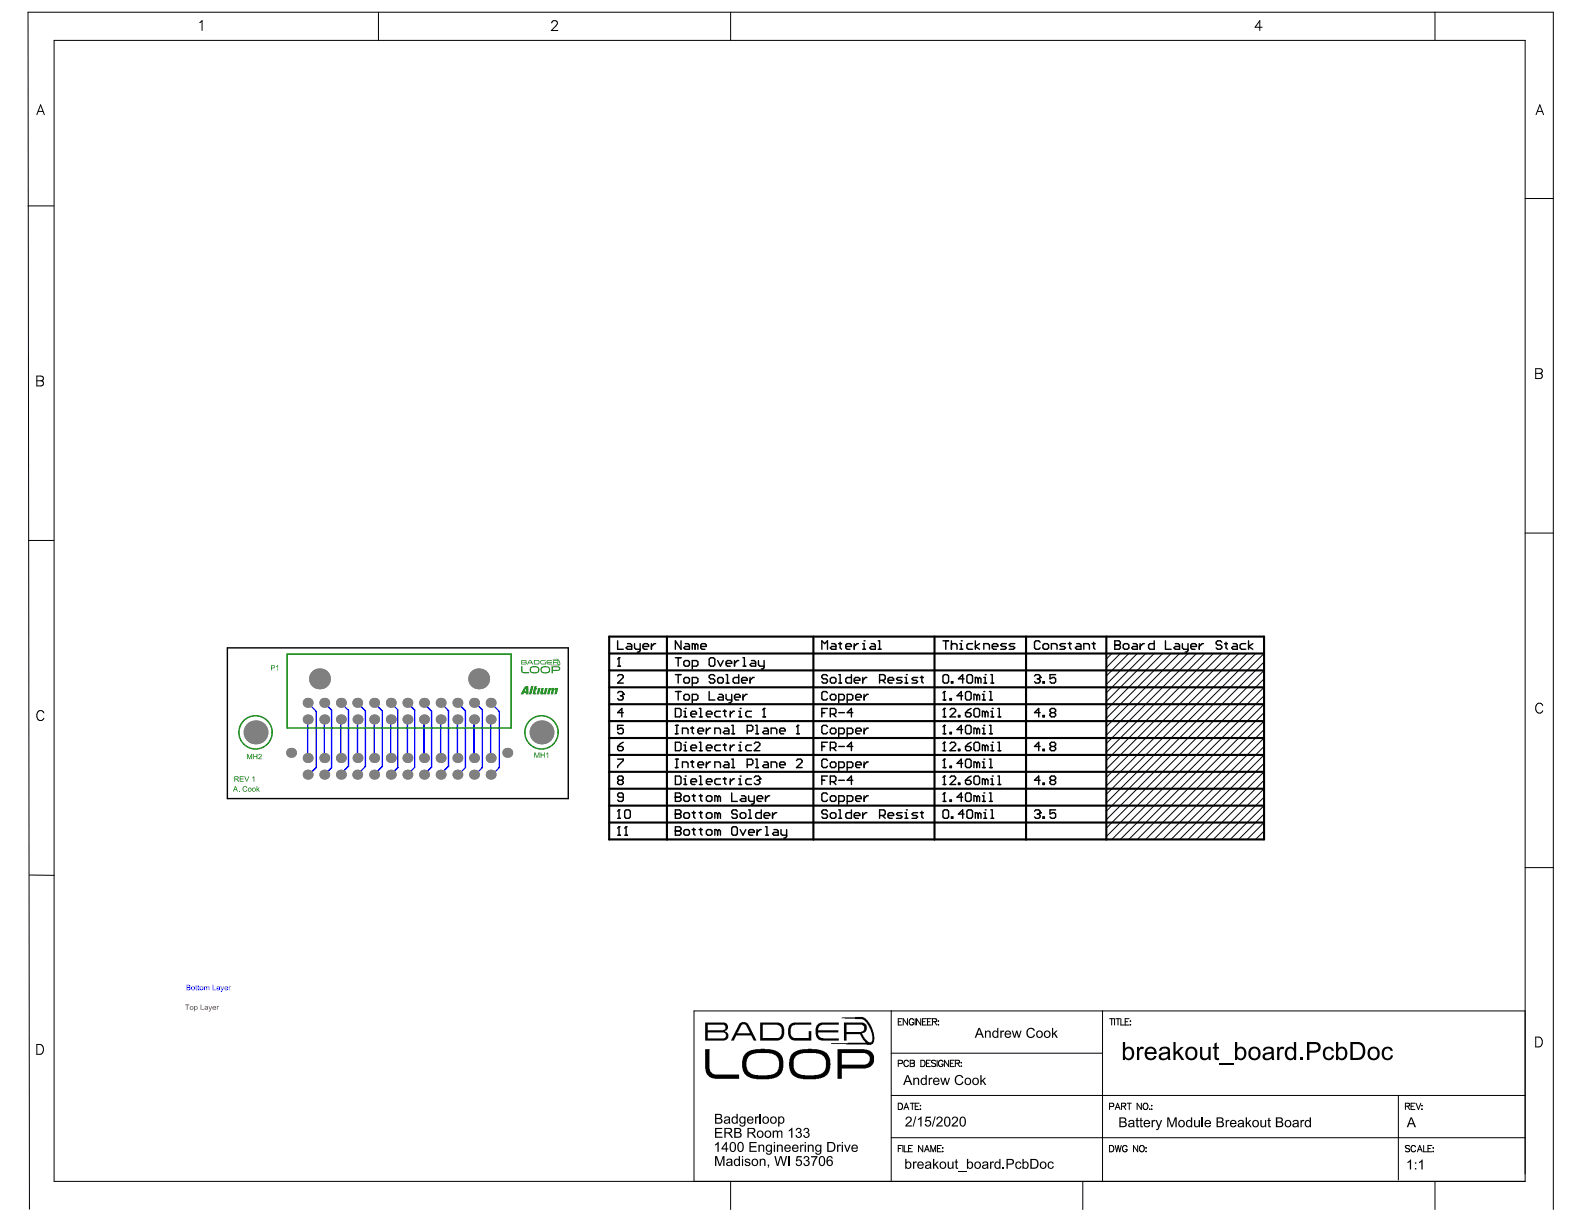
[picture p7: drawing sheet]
<svg xmlns="http://www.w3.org/2000/svg" width="279mm" height="216mm" viewBox="0 0 279 216" stroke-linecap="round" stroke-linejoin="round" font-family="sans-serif">
<g fill="#000">
<path d="M124.4 185.1h.8l-.1 3.5 .2 .4 .4 .4 .4 .1h4.3v.8h-4.3l-1-.3-.4-.5-.3-.9zM126.1 199h1.3v.2h-1v.5h.9v.2h-.9v.6h1v.2h-1.3zM133.2 196.9h.2v.2l.2-.2 .3 .1-.1 .2-.2-.1-.2 .2v.9h-.2zM134 196.5h.2v1.7h-.2zM136.3 199.4h.2v.2l.2-.2h.3l.2 .2 .3-.2 .4 .1 .1 .2v1h-.2l-.1-1.1-.4 .1v1h-.3v-.8a.29 .29 0 0 0-.3-.3 .29 .29 0 0 0-.2 .4v.7h-.2zM140.5 199.1l.2-.1a.45 .45 0 0 1 .6 .1 .45 .45 0 0 1-.2 .6l.4 .4-.2 .4-.3 .2h-.3l-.3-.2-.1-.3 .2 .1a.35 .35 0 0 0 .5 .2 .35 .35 0 0 0 .2-.4 .35 .35 0 0 0-.5-.2l.1-.2a.29 .29 0 0 0 .3-.3 .29 .29 0 0 0-.3-.3 .29 .29 0 0 0-.2 .3h-.3zM141.8 199.2l.5-.3 .4 .4v.2l-.2 .2 .3 .2v.2l-.1 .4-.3 .2h-.4l-.2-.2-.1-.3 .2 .1a.34 .34 0 0 0 .5 .2 .34 .34 0 0 0 .2-.5 .34 .34 0 0 0-.5-.1l.1-.2a.29 .29 0 0 0 .3-.3 .29 .29 0 0 0-.3-.3 .29 .29 0 0 0-.3 .3h-.2zM139.3 180.7l.6-.3h3.2v.3h-2.9l-.3 .2a.92 .92 0 0 0-.4 1.1v.1a.97 .97 0 0 0 .3 .9l2.8 .1v-1.2h.5v1.6h-3.4l-.5-.4-.2-.6v-1.1zM144.2 180.7l.6-.3h3.2v.3h-3l-.2 .2a.69 .69 0 0 0-.5 .8h3.6v.4h-3.6a.82 .82 0 0 0 .5 1l3.2 .1v.3h-3.2l-.4-.1-.3-.3-.2-.6v-1.1zM159.9 197l.4-.1 .4 .2 .1 .3v.3l-.8 .8h.8v.2h-1.1l.1-.3 .7-.7a.33 .33 0 0 0-.1-.6 .33 .33 0 0 0-.5 .4h-.2zM161.5 196.9h.1l-.5 1.8h-.1zM161.1 190.1h.2v.2l.3-.2 .5 .1v1.2h-.2v-.9l-.2-.2-.3 .1-.1 1h-.2z"/>
<path d="M161.9 197.4l.7-.5v1.8h-.3v-1.4l-.4 .3zM163.3 197h.9v.2h-.7l-.1 .5 .2-.2 .3 .1 .4 .4-.1 .4-.4 .3-.6-.1-.1-.3h.3a.38 .38 0 0 0 .5 .2 .38 .38 0 0 0 .2-.5 .38 .38 0 0 0-.5-.2l-.4 .1zM163.8 190.1h.2v.2l.2-.2 .3 .1-.1 .2-.2-.1-.1 .1-.1 1h-.2zM164.9 196.9h.1l-.5 1.8h-.1zM165.4 197l.4-.1 .4 .2 .1 .3-.1 .3-.8 .8h.9v.2h-1.2l.1-.3 .8-.7a.33 .33 0 0 0-.2-.6 .33 .33 0 0 0-.4 .4h-.2zM165.8 190.1h.3l.2 1 .3-1h.2l.3 1 .3-1h.2l-.4 1.3h-.2l-.3-1-.2 1h-.3zM168 197.1l.5-.2 .4 .2v.6l-.8 .8h.9v.2h-1.2l.2-.3 .7-.8a.33 .33 0 0 0-.2-.5 .33 .33 0 0 0-.4 .4h-.2zM168.6 189.9l.3-.3h.4l.4 .1 .2 .4-.2 .1-.1-.1a.6 .6 0 0 0-.8-.2 .6 .6 0 0 0-.1 .9v.2l.4 .2 .4-.1 .2-.3 .2 .1-.2 .4-.3 .1-.7-.1-.3-.7zM172.9 189.6h.2v1l.6-.5h.2l-.5 .5 .6 .8h-.3l-.4-.7-.2 .2v.5h-.2zM173.7 181.8h.2v.2l.4-.2 .4 .1 .1 1.2h-.3v-1l-.1-.1-.4 .1-.1 1h-.2zM176.4 181.8h.2v.2l.2-.2h.3v.2h-.3l-.1 .2v.9h-.3zM178.5 181.8h.2l.3 1 .2-1h.3l.2 1 .3-1h.2l-.4 1.3h-.2l-.3-1-.2 1h-.2z"/>
<path d="M181.2 181.6l.3-.2 .5-.1 .3 .1 .3 .4h-.3a.59 .59 0 0 0-.8-.2 .59 .59 0 0 0-.2 .8l.1 .4 .4 .1 .4-.1 .1-.3h.3l-.4 .5-.4 .1-.4-.1-.4-.6zM185.6 181.3h.2v1l.5-.5h.3l-.5 .5 .5 .8h-.3l-.4-.7-.1 .2v.5h-.2zM200.4 197.2l.3-.1v.5h.2v.1h-.2v.9h.2v.2h-.3l-.2-.2v-.9h-.1v-.1h.1zM201.1 197.2l.2-.1v.5h.3v.1h-.3v.9h.3l-.1 .3-.4-.2v-1h-.1v-.1h.1zM200.5 184.7h.4v.3v-.1a.53 .53 0 0 1 .9-.2l-.2 .4-.1-.1a.51 .51 0 0 0-.5 .2 .51 .51 0 0 0-.1 .6v1.2h-.4zM203.1 197.6h.2v.2l.2-.3 .3 .1v.2h-.3l-.1 .1v.9h-.3zM203.8 197.6h.3l.3 1 .4-1h.2l-.6 1.6-.4 .2-.1-.3a.25 .25 0 0 0 .3 0 .25 .25 0 0 0 .1-.3zM207 183.8h.4v1.8l.9-.9h.5l-.9 .8 1 1.5h-.5l-.8-1.2-.2 .3v.9h-.4zM205.9 197.1h.3l.5 1.5 .5-1.5h.4v1.7h-.3v-1.4l-.5 1.4h-.2l-.5-1.5v1.5h-.2zM210.6 197.6h.2v.9l.3 .2 .3-.2v-.9h.3v1.2h-.2v-.1l-.4 .2-.4-.2zM212 197.1h.2v1.7h-.2zM211.7 184.7h.4v1.4a.57 .57 0 0 0 .6 .6 .57 .57 0 0 0 .4-.8v-1.2h.4v2.3h-.3v-.4l-.1 .2a.79 .79 0 0 1-1 .2 .79 .79 0 0 1-.4-.9z"/>
<path d="M214.2 184.1l.4-.3v.9h.4v.3h-.4v1.3a.26 .26 0 0 0 .1 .3 .26 .26 0 0 0 .3 0l.1 .4h-.1a.55 .55 0 0 1-.6-.1 .55 .55 0 0 1-.2-.6v-1.3h-.3v-.3h.3zM216.2 197.6h.2v.2l.2-.3 .3 .1-.1 .2h-.2l-.1 .1-.1 .9h-.2zM219.7 197.1h.3v1l.5-.5h.2l-.4 .4 .5 .8h-.3l-.4-.6-.1 .1v.5h-.3zM222.3 197.6h.2v.9l.3 .2 .3-.2v-.9h.2v1.2h-.1v-.1l-.4 .2-.4-.2zM223.7 197.2l.2-.1v.5h.3v.1h-.3v.9h.3l-.1 .3-.4-.2v-1h-.1v-.1h.1zM225.3 184.7h.3l.1 .3a.55 .55 0 0 1 .8-.3l-.1 .4-.4-.1a.59 .59 0 0 0-.3 .8v1.2h-.4zM229.3 186.5h.5v.5h-.5zM229.4 197.6h.2v.2l.2-.3 .3 .1-.1 .2h-.2l-.2 .1v.9h-.2zM233.6 184.9l.3-.2a.99 .99 0 0 1 1.4 .6l-.4 .1a.64 .64 0 0 0-.8-.4 .64 .64 0 0 0-.4 .9 .63 .63 0 0 0 .5 .8 .63 .63 0 0 0 .8-.6l.3 .1a1.04 1.04 0 0 1-1.3 .8 1.04 1.04 0 0 1-.7-1.4zM244.1 184.9l.2-.2a.98 .98 0 0 1 1.4 .6l-.4 .1a.63 .63 0 0 0-.8-.4 .63 .63 0 0 0-.4 .8 .63 .63 0 0 0 .4 .9 .63 .63 0 0 0 .8-.6l.4 .1a1.03 1.03 0 0 1-1.3 .8 1.03 1.03 0 0 1-.7-1.4zM126.1 201.9l.7-.5v1.8h-.2v-1.4l-.4 .3zM126.1 203.9h.4l.5 1.5 .5-1.5h.3v1.8h-.2v-1.5l-.5 1.5h-.3l-.4-1.5v1.5h-.3z"/>
<path d="M131.5 204.4h.5l.2 .1 .1 .2h-.2l-.2-.2-.3 .1v.2l.6 .2 .2 .2-.1 .3-.5 .2a.46 .46 0 0 1-.5-.4l.2-.1 .1 .3h.4a.21 .21 0 0 0 .1-.3 .21 .21 0 0 0-.3-.1l-.4-.2zM132.2 201.4h1.3v.2h-1.1v.6h1v.2h-1v.6h1.1v.2h-1.3zM133.8 201.9h.2v.2l.3-.2 .5 .2v1.1h-.2v-.9l-.2-.2-.3 .1-.1 1h-.2zM134 204.4h.2v.2l.3-.2 .4 .1 .1 1.2h-.2v-1l-.2-.2-.3 .2-.1 1h-.2zM135.4 205.4h.3l-.1 .5-.1 .1-.1-.1 .1-.2h-.1zM137 201.9h.2v.2l.4-.2 .4 .1 .1 1.2h-.2v-.9l-.3-.2-.3 .1v1h-.3zM136.6 203.9h.2l.4 1.5 .4-1.5h.3l.4 1.5 .3-1.5h.3l-.5 1.8h-.3l-.4-1.6-.4 1.6h-.3zM139.1 203.9h.2v1.8h-.2zM139.1 199.4l.7-.5v1.8h-.3v-1.4l-.4 .3zM140.5 203.9h.9v.2h-.7l-.1 .5 .6-.1 .3 .4-.1 .4-.2 .3h-.6l-.3-.4h.3v.1a.38 .38 0 0 0 .6 0 .38 .38 0 0 0-.1-.5 .38 .38 0 0 0-.5 .1l-.2-.1zM141.1 201.9h.2v.2l.2-.2 .3 .1-.1 .2-.2-.1-.1 .2-.1 .9h-.2zM141.8 204.1l.4-.2 .3 .1 .2 .2v.3a.2 .2 0 0 0-.1 .2 .2 .2 0 0 0 .2 .2v.4l-.3 .3h-.6l-.2-.4 .2 .1a.35 .35 0 0 0 .5 .2 .35 .35 0 0 0 .2-.5 .35 .35 0 0 0-.5-.2l.1-.2a.29 .29 0 0 0 .3-.2 .29 .29 0 0 0-.3-.3 .29 .29 0 0 0-.3 .3l-.2-.1z"/>
<path d="M142.5 201.9h.2v.2l.3-.2 .4 .1 .1 1.2h-.2v-.9l-.2-.2-.3 .1-.1 1h-.2zM143.1 203.9h1.1v.2l-.5 .7-.2 .9h-.2l.1-.7 .5-.9h-.8zM147.6 201.9h.2v.2l.2-.2 .3 .1v.2l-.3-.1-.1 .2v.9h-.3zM148.9 201.9h.2l.4 1 .3-1h.3l-.5 1.3h-.2zM161 204.9h.2v.2l.2-.2h.3l-.1 .2h-.2l-.1 .1v1h-.3zM164.6 204.4h.2v1l.5-.5h.3l-.5 .5 .5 .8h-.2l-.5-.7-.1 .2v.5h-.2zM167.2 204.9h.2v.9l.2 .2 .3-.1 .1-1h.2v1.3h-.2v-.2l-.3 .2-.5-.2zM168.6 204.6l.2-.2v.5h.2v.2h-.2v.8l.2 .1-.1 .2-.3-.2v-.9h-.2v-.2h.2zM169 206.5h1.4v.2h-1.4zM174.6 204.9h.2v.2l.2-.2h.3v.2h-.3l-.1 .1v1h-.3zM176.9 205.9h.2v.3h-.2zM179.3 205l.5-.1 .2 .1 .1 .3-.6-.2-.2 .2v.3a.33 .33 0 0 0 .3 .4 .33 .33 0 0 0 .3-.3l.3 .1-.3 .4h-.4l-.3-.2-.1-.6z"/>
<path d="M184.9 205l.4-.1a.51 .51 0 0 1 .6 .4h-.3l-.2-.3-.3 .2-.1 .4 .2 .4h.3l.2-.3h.2l-.2 .4-.5 .1-.2-.1-.2-.4zM248.3 205l.6-.5v1.8h-.2v-1.4l-.4 .3zM250.3 205l.6-.5v1.8h-.2v-1.4l-.4 .3z"/>
<path d="M148.4 179.5l3.8-.1 .5 .2 .6 .8 .5 .8 .4 1.1v1.2a.98 .98 0 0 1-.6 .8l-7-.1v-.2l6.1-.1v-.1l-.7-.8-.3-.6h-2.4v1.1h-.4v-3.1h3.4a1.09 1.09 0 0 1 .3 1.7l-.6 .2 .4 .6 .7 .9 .6 .1 .2-.4-.1-1.2-.6-1.5-.8-.9-.3-.1-3.1-.1zM149.3 180.7v1.3h2.8a.74 .74 0 0 0 .1-1.2z"/>
<path d="M126.4 196.7v.5l.7-.1v-.2l-.1-.2zM126.4 197.4v.6h.5l.3-.2-.1-.3zM126.1 196.5h1l.2 .2v.3a.2 .2 0 0 0-.1 .3 .2 .2 0 0 0 .2 .1v.4l-.1 .3-1.2 .1z"/>
<path d="M124.4 180.4h3.5a.78 .78 0 0 1 .2 1.4l-.2 .1a.87 .87 0 0 1 .6 .7 .87 .87 0 0 1-.5 .9h-3.6zM124.8 180.7v1h3a.65 .65 0 0 0-.1-1zM124.8 182.1v1.1h2.9a.56 .56 0 0 0 .4-.6 .56 .56 0 0 0-.4-.5z"/>
<path d="M128 199.1v.6h.7l.2-.2a.31 .31 0 0 0-.4-.4zM127.8 199h1l.2 .1 .1 .5-.1 .2-.3 .1 .6 .8h-.3l-.6-.8h-.4v.8h-.2z"/>
<path d="M127.9 197.7l.1 .3 .3 .1 .2-.3 .1-.2zM127.8 197.1l.3-.2 .6 .2 .1 1.1h-.2v-.1l-.6 .1-.3-.2 .1-.4 .6-.2a.2 .2 0 0 0 .1-.2 .2 .2 0 0 0-.3-.1h-.2l-.1 .2h-.2z"/>
<path d="M129.2 197.1l.5-.2 .2 .2v-.6h.2v1.7h-.2v-.1l-.4 .1-.4-.2-.1-.5zM129.3 197.2v.6l.2 .3 .4-.2v-.5a.32 .32 0 0 0-.2-.3 .32 .32 0 0 0-.4 .1z"/>
<path d="M129.8 199.2v.5h.5l.2-.1-.1-.4zM129.8 199.9v.6h.5l.3-.2-.1-.4zM129.5 199h1l.2 .2v.3a.2 .2 0 0 0-.1 .2 .2 .2 0 0 0 .2 .2v.4l-.1 .3-1.2 .1z"/>
<path d="M130.7 197.2l-.1 .4a.39 .39 0 0 0 .6 .4 .39 .39 0 0 0 0-.7 .32 .32 0 0 0-.5-.1zM130.6 197l.4-.1 .3 .2v-.2h.2l-.1 1.6-.2 .2h-.3a.39 .39 0 0 1-.5-.4l.5 .3 .4-.3v-.3l-.4 .2-.5-.3v-.6z"/>
<path d="M130.4 180.6l.4-.3h.7l.3 .1 .3 .4 1.3 2.7h-.5l-.4-.9h-2.7l-.3 .9h-.6zM130.8 180.7l-.7 1.6h2.2l-.4-.8a.85 .85 0 0 0-.5-.8z"/>
<path d="M132.1 197.2l-.1 .3h.7v-.2a.35 .35 0 0 0-.6-.1zM131.9 197.1l.2-.2h.4l.3 .2 .1 .3v.2l-.9 .1a.36 .36 0 0 0 .3 .4 .36 .36 0 0 0 .4-.3l.2 .1-.3 .3-.6-.1-.3-.5z"/>
<path d="M132.1 199.1v.6h.7l.2-.2a.31 .31 0 0 0-.4-.4zM131.8 199h1.1l.2 .1 .1 .5-.1 .2-.4 .1 .7 .8h-.3l-.6-.8h-.4v.8h-.3z"/>
<path d="M133.8 199.7l-.1 .5a.4 .4 0 0 0 .6 .3 .4 .4 0 0 0 .1-.6 .36 .36 0 0 0-.2-.3 .36 .36 0 0 0-.4 .1zM133.4 200a.65 .65 0 0 1 1.3 0 .65 .65 0 0 1-1.3 0z"/>
<path d="M131.5 185.7l.8-.4 .5-.2a7.9 7.9 0 0 1 3.1 0h.4l.8 .3 .8 .7 .3 .9v1.3l-.2 .9-.7 .6-.8 .4-.8 .2-2.8-.1-1.2-.5-.4-.4-.4-1.1v-1.2l.2-.8zM132 186.4l-.3 .9v1.1a1.41 1.41 0 0 0 .8 1l1.2 .3h1.7l.9-.2 .4-.2a2.19 2.19 0 0 0 .7-1.9l-.1-.2a1.16 1.16 0 0 0-.9-1.2l-.7-.3h-2.3l-.7 .2z"/>
<path d="M134.8 197.2l-.1 .5a.4 .4 0 0 0 .5 .3 .4 .4 0 0 0 .2-.6 .36 .36 0 0 0-.6-.2zM134.4 197.6a.65 .65 0 0 1 1.3 0 .65 .65 0 0 1-1.3 0z"/>
<path d="M135.2 199.7l-.1 .4a.42 .42 0 0 0 .6 .3 .42 .42 0 0 0 0-.7l-.2-.1zM134.8 200a.65 .65 0 0 1 1.3 0 .65 .65 0 0 1-1.3 0z"/>
<path d="M136.1 197.2v.6a.42 .42 0 0 0 .6 .1 .42 .42 0 0 0 0-.6l-.2-.2zM135.8 197.6a.65 .65 0 0 1 1.3 0 .65 .65 0 0 1-1.3 0z"/>
<path d="M134.1 180.4h3.3l.4 .1 .3 .3 .2 .6v1.2a.91 .91 0 0 1-.7 .9h-3.5zM134.5 180.7v2.4h2.8a1.56 1.56 0 0 0 .3-2.1l-.5-.3z"/>
<path d="M137.3 196.9h.2v.2l.2-.2 .4 .1 .3 .6-.1 .3-.2 .3h-.4l-.2-.1v.6h-.2zM137.6 197.2l-.1 .5 .1 .3h.4l.2-.5a.35 .35 0 0 0-.2-.4 .35 .35 0 0 0-.4 .1z"/>
<path d="M140 185.6l1.1-.5 1.4-.1 1.7 .1 1.3 .4 .5 .4 .4 1v1.6l-.3 .8-.3 .4-.6 .4-1.3 .3h-2.2l-.9-.2-.7-.3-.6-.7-.3-1.1v-1.3l.3-.8zM140.3 186.4l-.1 .2a1.76 1.76 0 0 0-.2 1.3v.5l.2 .5 .7 .6 1.1 .2h1.6l1.5-.4 .5-.7 .1-1a.98 .98 0 0 0-.2-.9l-.2-.4h-.1l-.2-.3-1.1-.3h-2.2l-.9 .3z"/>
<path d="M147.7 185.1h4.8l.9 .2 .5 .5a1.6 1.6 0 0 1-.6 2.4l-.6 .3h-4.2v1.8h-.8zM148.5 185.7v2.1l4.4-.1a1.03 1.03 0 0 0 .3-1.6l-.6-.4z"/>
<path d="M160.1 189.8l-.3 .9h.6zM160 189.6h.2l.7 1.8h-.2l-.2-.5h-.8l-.2 .5h-.2z"/>
<path d="M162.6 190.2l.4-.1 .3 .2v-.7h.2v1.8h-.2v-.2l-.5 .2-.3-.2-.1-.6zM162.7 190.4l-.1 .4a.38 .38 0 0 0 .5 .4 .38 .38 0 0 0 .2-.6 .32 .32 0 0 0-.3-.3 .32 .32 0 0 0-.3 .1z"/>
<path d="M164.9 190.4l-.1 .2h.7v-.1a.35 .35 0 0 0-.6-.1zM164.7 190.3l.6-.2 .2 .1 .2 .3v.3h-.9a.37 .37 0 0 0 .3 .4 .37 .37 0 0 0 .4-.2l.2 .1-.3 .3-.7-.1-.1-.4z"/>
<path d="M166.8 197.2v.9a.37 .37 0 0 0 .3 .5l.3-.2v-.8a.36 .36 0 0 0-.1-.4 .36 .36 0 0 0-.5 0zM166.8 197l.3-.1 .4 .3 .2 .4-.1 .8a.57 .57 0 0 1-.8 .3 .57 .57 0 0 1-.3-.8l.1-.6z"/>
<path d="M169.6 197.2l-.1 .7a.48 .48 0 0 0 .3 .7l.3-.2v-.9l-.2-.4zM169.5 197l.2-.1 .4 .1 .3 .5-.1 .9-.4 .3-.4-.1-.2-.4v-.8z"/>
<path d="M170.4 190.4v.4a.41 .41 0 0 0 .5 .3 .41 .41 0 0 0 .2-.6l-.3-.2zM170.1 190.7a.65 .65 0 0 1 1.3 0 .65 .65 0 0 1-1.3 0z"/>
<path d="M171.8 190.4l-.1 .4a.4 .4 0 0 0 .5 .4 .4 .4 0 0 0 .2-.6 .36 .36 0 0 0-.6-.2zM171.4 190.7a.65 .65 0 0 1 1.3 0 .65 .65 0 0 1-1.3 0z"/>
<path d="M172.7 181.5l-.3 .8h.6zM172.6 181.3h.2l.8 1.8h-.3l-.2-.6h-.7l-.2 .6h-.3z"/>
<path d="M175.3 181.9l.3-.1 .3 .1v-.6h.2v1.8h-.2v-.2l-.4 .2-.4-.2-.1-.6zM175.3 182.1l-.1 .3a.35 .35 0 0 0 .2 .5 .35 .35 0 0 0 .5-.2v-.4a.33 .33 0 0 0-.2-.3 .33 .33 0 0 0-.4 .1z"/>
<path d="M177.5 182.1l-.1 .2h.7v-.2a.35 .35 0 0 0-.6 0zM177.4 181.9l.3-.1 .4 .1 .2 .2 .1 .4h-1a.37 .37 0 0 0 .3 .4 .37 .37 0 0 0 .4-.2h.3l-.3 .3-.3 .1-.5-.2-.1-.6z"/>
<path d="M183.1 182.1l-.1 .3a.41 .41 0 0 0 .5 .5 .41 .41 0 0 0 .2-.7l-.3-.3zM182.7 182.4a.65 .65 0 0 1 1.3 0 .65 .65 0 0 1-1.3 0z"/>
<path d="M184.4 182.1l-.1 .3a.41 .41 0 0 0 .6 .5 .41 .41 0 0 0 .1-.7l-.3-.3zM184.1 182.4a.65 .65 0 0 1 1.3 0 .65 .65 0 0 1-1.3 0z"/>
<path d="M197.7 197.3v.5l.7-.1 .1-.2-.2-.2zM197.7 198v.6h.5l.3-.1-.1-.4zM197.4 197.1h1l.2 .2 .1 .4a.2 .2 0 0 0-.2 .2 .2 .2 0 0 0 .2 .2l.1 .3-.2 .3-1.2 .1z"/>
<path d="M198.6 185.1l-.2 .7a.64 .64 0 0 0 .3 .8 .64 .64 0 0 0 .8-.2l.2-.4a.71 .71 0 0 0-.1-.8 .71 .71 0 0 0-.8-.2zM198.1 183.8h.4v1.1a1.01 1.01 0 0 1 1.3 0 1.01 1.01 0 0 1 .2 1.2l-.3 .7a.82 .82 0 0 1-1.3-.1v.3h-.3z"/>
<path d="M199.2 198.4l.1 .3h.3l.3-.2v-.3zM199.1 197.7l.3-.2 .6 .2 .2 1.1h-.3v-.1l-.6 .2-.3-.2 .1-.5 .6-.1a.2 .2 0 0 0 .1-.3 .2 .2 0 0 0-.3-.1h-.1l-.2 .3-.2-.1z"/>
<path d="M202 197.8l-.1 .3h.7a.35 .35 0 0 0-.2-.4 .35 .35 0 0 0-.4 .1zM201.8 197.7l.4-.2 .3 .1 .3 .2 .1 .3v.2h-1v.1a.36 .36 0 0 0 .4 .3 .36 .36 0 0 0 .3-.3l.3 .1-.3 .3-.4 .1-.3-.2-.2-.3z"/>
<path d="M202.5 185.1l-.2 .5h1.3a.65 .65 0 0 0-.4-.6 .65 .65 0 0 0-.7 .1zM202.1 185l.7-.4h.4l.6 .3 .2 .6v.4h-1.7a.68 .68 0 0 0 .5 .8 .68 .68 0 0 0 .8-.5l.4 .2a1.12 1.12 0 0 1-1.5 .5 1.12 1.12 0 0 1-.5-1.5z"/>
<path d="M204.8 186.2v.1a.58 .58 0 0 0 .6 .4 .58 .58 0 0 0 .5-.4l.1-.5zM204.6 184.9l.5-.3h.5a.67 .67 0 0 1 .8 .9l.1 1.5h-.4l-.1-.3-.5 .3a.72 .72 0 0 1-.9-.2 .72 .72 0 0 1 0-1l1.2-.2a.33 .33 0 0 0 .1-.5 .33 .33 0 0 0-.4-.2l-.4 .1-.3 .4-.3-.1z"/>
<path d="M208.1 197.8v.5a.4 .4 0 0 0 .5 .3 .4 .4 0 0 0 .1-.6 .35 .35 0 0 0-.2-.3 .35 .35 0 0 0-.4 .1zM207.8 198.2a.65 .65 0 0 1 1.3 0 .65 .65 0 0 1-1.3 0z"/>
<path d="M209.6 185.2l-.1 .5a.72 .72 0 0 0 .7 1 .72 .72 0 0 0 .6-1 .67 .67 0 0 0-.4-.7 .67 .67 0 0 0-.8 .2zM209.3 184.9l.2-.1a1.19 1.19 0 0 1 1.7 .7 1.19 1.19 0 0 1-1.1 1.5h-.1a1.26 1.26 0 0 1-.7-2.1z"/>
<path d="M209.3 197.7l.5-.2 .3 .2v-.6h.2v1.7h-.2v-.1l-.5 .2-.3-.3-.1-.5zM209.5 197.8l-.1 .5a.36 .36 0 0 0 .5 .3 .36 .36 0 0 0 .2-.5l-.2-.3z"/>
<path d="M212.8 197.8l-.1 .3h.7l-.2-.3-.3-.1zM212.6 197.7l.3-.2 .4 .1 .3 .4v.3h-.9a.37 .37 0 0 0 .3 .4 .37 .37 0 0 0 .4-.3l.2 .1a.6 .6 0 0 1-.8 .3 .6 .6 0 0 1-.3-.8z"/>
<path d="M214.8 197.3v.5l.8-.1-.1-.4zM214.8 198v.6h.6l.2-.1v-.4zM214.6 197.1l1 .1 .2 .2v.3a.19 .19 0 0 0-.2 .2 .19 .19 0 0 0 .2 .2l.1 .3-.2 .3-1.1 .1z"/>
<path d="M217.3 197.8l-.1 .3h.7l-.2-.3zM217.1 197.7l.3-.2 .5 .1 .2 .5v.2h-.9a.36 .36 0 0 0 .2 .4 .36 .36 0 0 0 .5-.3l.2 .1-.3 .3-.4 .1-.3-.2-.2-.3z"/>
<path d="M218.4 185.2l-.2 .6a.66 .66 0 0 0 .7 .9 .66 .66 0 0 0 .6-.9 .63 .63 0 0 0-.3-.8 .63 .63 0 0 0-.8 .2zM217.8 183.8h.4l.1 1.1a1.02 1.02 0 0 1 1.2 0 1.02 1.02 0 0 1 .3 1.2 .91 .91 0 0 1-.6 .9 .91 .91 0 0 1-1-.3v.3h-.4z"/>
<path d="M218.6 198.4l-.1 .2 .2 .1h.3l.2-.2a.16 .16 0 0 0-.1-.3 .16 .16 0 0 0-.2 .1zM218.4 197.7l.3-.2 .6 .2 .2 1.1h-.3v-.1l-.6 .2-.3-.3 .1-.4 .8-.2-.2-.3a.35 .35 0 0 0-.5 .3l-.2-.1z"/>
<path d="M220.8 185.2l-.2 .5a.73 .73 0 0 0 .7 1 .73 .73 0 0 0 .6-1 .67 .67 0 0 0-.4-.7 .67 .67 0 0 0-.7 .2zM220.4 185l.3-.2a1.18 1.18 0 0 1 1.7 .8 1.18 1.18 0 0 1-1.2 1.4h-.1a1.26 1.26 0 0 1-.7-2z"/>
<path d="M221.2 197.8l-.1 .5a.42 .42 0 0 0 .6 .3 .42 .42 0 0 0 .1-.7l-.3-.2zM220.8 198.2a.65 .65 0 0 1 1.3 0 .65 .65 0 0 1-1.3 0z"/>
<path d="M223.2 186.1l-.1 .2a.59 .59 0 0 0 .6 .4 .59 .59 0 0 0 .6-.5v-.4zM223 184.9l.4-.3h.6a.67 .67 0 0 1 .7 .9l.1 1.5h-.4l-.1-.3-.5 .3a.73 .73 0 0 1-.9-.2 .73 .73 0 0 1 0-.9l1.2-.3a.33 .33 0 0 0 .2-.5 .33 .33 0 0 0-.5-.2l-.5 .1-.2 .4-.4-.1z"/>
<path d="M225.3 197.3v.5h.6l.1-.1-.1-.4zM225.3 198v.6h.5l.3-.1-.1-.4zM225 197.1h.9l.3 .2 .1 .4a.21 .21 0 0 0-.2 .2 .21 .21 0 0 0 .2 .2l.1 .4-.2 .2-1.2 .1z"/>
<path d="M226.9 197.8l-.1 .5a.42 .42 0 0 0 .6 .3 .42 .42 0 0 0 .1-.7l-.3-.2zM226.5 198.2a.65 .65 0 0 1 1.3 0 .65 .65 0 0 1-1.3 0z"/>
<path d="M227 184.8a.85 .85 0 0 1 1.2 .1v-1.1h.4v3.2h-.3v-.3l-.1 .1a.99 .99 0 0 1-1.3 0 .99 .99 0 0 1-.3-1.2l.1-.4zM227.3 185.1l-.3 .7a.64 .64 0 0 0 .4 .8 .64 .64 0 0 0 .8-.3l.1-.5a.68 .68 0 0 0-.3-.7 .68 .68 0 0 0-.7 0z"/>
<path d="M228.2 198.4l.1 .3 .5-.1a.21 .21 0 0 0 .1-.4 .21 .21 0 0 0-.4 .1zM228.1 197.7l.3-.2 .6 .1 .1 1.2h-.2v-.1l-.4 .2-.4-.1-.1-.4 .1-.2 .8-.2-.2-.3h-.4l-.1 .3-.2-.1z"/>
<path d="M230.3 197.7l.5-.2 .2 .2v-.6h.2v1.7h-.2v-.1l-.4 .2-.4-.3-.1-.5zM230.4 197.8v.5a.36 .36 0 0 0 .5 .3 .36 .36 0 0 0 .1-.5 .32 .32 0 0 0-.2-.4 .32 .32 0 0 0-.4 .1z"/>
<path d="M231 184.2v1.1h.8a.58 .58 0 0 0 .7-.5 .58 .58 0 0 0-.6-.6zM230.5 183.8h1.9l.3 .2 .3 .5-.1 .6-.2 .3-.6 .3h-1.1v1.3h-.5z"/>
<path d="M236.2 185.2l-.2 .5a.64 .64 0 0 0 .3 .9 .64 .64 0 0 0 .8-.2l.1-.4a.67 .67 0 0 0-.1-.9 .67 .67 0 0 0-.9 .1zM235.7 183.8h.4v1.1a1.01 1.01 0 0 1 1.3 0 1.01 1.01 0 0 1 .2 1.2l-.1 .3a.88 .88 0 0 1-1.5 .3v.3h-.3z"/>
<path d="M238.6 184.2v2.4h1l.5-.2 .2-.5 .1-.7a.92 .92 0 0 0-1-1zM238.2 183.8h1.2a1.57 1.57 0 0 1 1.4 2.2l-.3 .5-.4 .4-1.9 .1z"/>
<path d="M241.8 185.1l-.2 .6a.72 .72 0 0 0 .7 1 .72 .72 0 0 0 .7-1 .67 .67 0 0 0-.4-.7 .67 .67 0 0 0-.8 .1zM241.4 185l.3-.2a1.19 1.19 0 0 1 1.7 .7 1.19 1.19 0 0 1-1.2 1.5h-.1a1.26 1.26 0 0 1-.7-2z"/>
<path d="M248.9 197.3l-.3 .8h.6zM248.8 197.1h.3l.7 1.7h-.3l-.2-.5h-.7l-.2 .5h-.3z"/>
<path d="M128 201.8l-.5 .8h.5zM128 201.4h.2v1.2h.3v.2h-.3v.4h-.2v-.4h-.8v-.2z"/>
<path d="M128.3 205.2l.1 .3 .5-.2a.19 .19 0 0 0 0-.3 .19 .19 0 0 0-.3 .1zM128.2 204.5l.3-.1 .6 .1 .1 1.2h-.2v-.2l-.6 .2-.3-.3 .1-.4 .8-.1-.2-.3a.35 .35 0 0 0-.5 .2l-.2-.1z"/>
<path d="M129.1 201.7l-.2 .3 .1 .9a.39 .39 0 0 0 .5 0 .39 .39 0 0 0 .1-.5l-.1-.6-.2-.2zM128.9 201.6l.5-.2 .2 .2 .2 .3v.9l-.4 .4h-.4l-.2-.3-.1-.8z"/>
<path d="M129.6 204.5l.5-.1 .2 .1v-.6h.2v1.8h-.2v-.2l-.4 .2-.3-.2-.2-.6zM129.7 204.7v.4a.38 .38 0 0 0 .5 .4 .38 .38 0 0 0 .1-.7 .32 .32 0 0 0-.2-.2 .32 .32 0 0 0-.4 .1z"/>
<path d="M130.4 201.7l-.1 .7a.48 .48 0 0 0 .3 .6l.3-.1v-1l-.2-.3zM130.3 201.6l.5-.2 .3 .4v1l-.3 .4-.5-.1-.2-.4v-.8z"/>
<path d="M130.9 203.9h.2v.2h-.2zM130.9 204.4h.2v1.3h-.2z"/>
<path d="M132.9 204.7l-.1 .4a.4 .4 0 0 0 .5 .4 .4 .4 0 0 0 .2-.7 .37 .37 0 0 0-.3-.2 .37 .37 0 0 0-.3 .1zM132.5 205a.65 .65 0 0 1 1.3 0 .65 .65 0 0 1-1.3 0z"/>
<path d="M135.4 202.1l-.1 .6a.38 .38 0 0 0 .5 .2 .38 .38 0 0 0 .1-.6l-.1-.2zM135.2 202l.5-.1 .3 .2v-.2h.2l-.1 1.5-.4 .3a.48 .48 0 0 1-.6-.4h.2l.2 .2h.3l.2-.4-.5 .1-.4-.3-.1-.4z"/>
<path d="M136.5 201.4h.2v.3h-.2zM136.5 201.9h.2v1.3h-.2z"/>
<path d="M138.7 202.2l-.1 .2h.7l-.1-.1a.36 .36 0 0 0-.5-.1zM138.6 202l.2-.1 .5 .1 .2 .6-.9 .1a.37 .37 0 0 0 .3 .3 .37 .37 0 0 0 .4-.2h.2l-.4 .4h-.3l-.3-.2-.2-.6z"/>
<path d="M140.1 202.1l-.2 .3h.7l-.1-.3zM139.8 202.1l.6-.2 .2 .1 .2 .3 .1 .3h-1a.37 .37 0 0 0 .3 .4 .37 .37 0 0 0 .4-.2h.2a.61 .61 0 0 1-.8 .3 .61 .61 0 0 1-.3-.8z"/>
<path d="M141.9 201.4h.3v.3h-.3zM141.9 201.9h.3v1.3h-.3z"/>
<path d="M144.1 202.1l-.1 .5a.37 .37 0 0 0 .5 .4 .37 .37 0 0 0 .2-.6 .33 .33 0 0 0-.2-.3 .33 .33 0 0 0-.4 0zM143.9 202.1l.3-.2 .5 .2v-.2h.2v1.4l-.3 .4h-.5l-.3-.3v-.1h.2l.2 .2h.3l.2-.2v-.3l-.5 .2-.3-.2-.1-.4z"/>
<path d="M144.8 204.2l-.2 .7a.48 .48 0 0 0 .4 .6l.3-.2v-.9l-.2-.3zM144.7 204l.3-.1 .3 .1 .2 .4v.9l-.4 .4-.4-.1-.3-.4 .1-.9z"/>
<path d="M146 204.1l.5-.2 .4 .3v.1h-.2l-.2-.2h-.2l-.3 .4v.3l.4-.3 .4 .2 .1 .5-.2 .4-.4 .1-.4-.3-.1-.7zM146 205.1a.4 .4 0 0 0 .8 0 .4 .4 0 0 0-.8 0z"/>
<path d="M146.2 201.6v1.4l.7-.1 .2-.5-.1-.6-.2-.1zM145.9 201.4h.9l.4 .3 .2 .7-.1 .4-.3 .3-1.1 .1z"/>
<path d="M148.5 201.4h.2v.3h-.2zM148.5 201.9h.2v1.3h-.2z"/>
<path d="M150.5 202.2l-.1 .2h.7v-.1a.35 .35 0 0 0-.6-.1zM150.4 202l.6-.1 .3 .5v.2l-.9 .1a.36 .36 0 0 0 .3 .3 .36 .36 0 0 0 .4-.2h.2l-.3 .4h-.3l-.4-.2-.1-.5z"/>
<path d="M160 205.2l-.1 .4a.37 .37 0 0 0 .4 .4 .37 .37 0 0 0 .2-.6 .32 .32 0 0 0-.2-.3 .32 .32 0 0 0-.3 .1zM159.7 204.4h.2v.6l.4-.1 .4 .3v.7l-.4 .3-.4-.2v.2h-.2z"/>
<path d="M162.1 205.1l-.1 .3h.7v-.2a.36 .36 0 0 0-.6-.1zM161.9 205.1l.6-.2 .3 .1 .2 .4v.2h-1a.37 .37 0 0 0 .3 .4 .37 .37 0 0 0 .4-.2h.3l-.3 .3h-.7l-.2-.4z"/>
<path d="M163.4 205.7v.3h.3l.3-.2v-.3zM163.3 205l.6-.1 .3 .2 .1 1.1h-.2l-.1-.2-.4 .2a.38 .38 0 0 1-.5-.4 .38 .38 0 0 1 .5-.4h.4v-.3l-.4-.1-.2 .3-.2-.1z"/>
<path d="M166 205.2v.5a.42 .42 0 0 0 .6 .2 .42 .42 0 0 0 0-.7l-.2-.2zM165.7 205.5a.65 .65 0 0 1 1.3 0 .65 .65 0 0 1-1.3 0z"/>
<path d="M170.9 205.2l-.1 .4a.37 .37 0 0 0 .4 .4 .37 .37 0 0 0 .2-.6 .32 .32 0 0 0-.2-.3 .32 .32 0 0 0-.3 .1zM170.6 204.4h.2v.6l.4-.1 .4 .3v.7l-.4 .3-.4-.2v.2h-.2z"/>
<path d="M172.1 205.2v.4a.4 .4 0 0 0 .5 .4 .4 .4 0 0 0 .2-.7 .37 .37 0 0 0-.3-.3 .37 .37 0 0 0-.4 .2zM171.8 205.5a.65 .65 0 0 1 1.3 0 .65 .65 0 0 1-1.3 0z"/>
<path d="M173.5 205.7v.3h.3l.3-.2v-.3zM173.3 205.1l.4-.2 .6 .1 .1 1.2h-.2l-.1-.2-.3 .2-.5-.1-.1-.4 .2-.2 .7-.1-.1-.3h-.4l-.1 .2-.3-.1z"/>
<path d="M175.6 205l.4-.1 .3 .1v-.6h.2v1.8h-.2v-.2l-.5 .2-.3-.3-.1-.5zM175.7 205.1l-.1 .6a.38 .38 0 0 0 .5 .2 .38 .38 0 0 0 .2-.6 .33 .33 0 0 0-.6-.2z"/>
<path d="M177.8 204.6v.6h.5a.31 .31 0 0 0 .3-.3 .31 .31 0 0 0-.3-.3zM177.5 204.4h1l.4 .4-.2 .5-.9 .1v.8h-.3z"/>
<path d="M180.6 205.2l-.1 .4a.37 .37 0 0 0 .5 .4 .37 .37 0 0 0 .2-.6 .32 .32 0 0 0-.2-.3 .32 .32 0 0 0-.4 .1zM180.3 204.4h.3v.6l.4-.1 .3 .2 .2 .4-.3 .6-.4 .1-.3-.2v.2h-.2z"/>
<path d="M182 204.6v1.4l.7-.1 .3-.5-.1-.6-.4-.2zM181.7 204.4h1l.4 .4 .1 .7-.3 .6-1.2 .1z"/>
<path d="M183.7 205.2l-.1 .4a.42 .42 0 0 0 .7 .3 .42 .42 0 0 0 0-.7l-.3-.2zM183.4 205.5a.64 .64 0 0 1 1.2 0 .64 .64 0 0 1-1.2 0z"/>
<path d="M249.6 205h.2v.3h-.2zM249.6 206h.2v.3h-.2z"/>
</g>
<g fill="none" stroke="#000" stroke-width=".18">
<path d="M6.7 19.7h.9M35.2 4l.4-.4v1.8M66.8 2.2v4.9M97.3 4.1l.1-.3 .3-.2h.3l.2 .2a.54 .54 0 0 1-.1 .8l-.9 .8h1.2M128.9 2.2v4.9M222.6 4.8h-1.2l.8-1.2v1.8M253.1 2.2v4.9M269.1 7.1h-259.6v201.3h259.5v-201.2M271.2 19.7h.8M4.9 36.3h4.6M6.5 20.2l.7-1.7 .6 1.7M269 35h5"/>
<path d="M270.9 20.2l.7-1.7 .7 1.7M6.5 66.3h.7l.4 .2 .1 .3-.2 .3-.3 .1a.46 .46 0 0 1 .5 .4 .46 .46 0 0 1-.5 .5h-.7zM6.5 67.2h.7M270.9 65h.7l.4 .2v.3l-.1 .3-.3 .1a.46 .46 0 0 1 .5 .4 .46 .46 0 0 1-.5 .5h-.7zM270.9 65.9h.7M5.1 95.3h4.4M269 94h5M196.1 115.3l-1 1M197.6 115.3l-2.5 2.4M199.1 115.3l-4 3.9M200.6 115.3l-5.5 5.4M202.1 115.3l-7 6.9"/>
<path d="M203.6 115.3l-8.5 8.4M205.1 115.3l-10 9.9M206.6 115.3l-11.5 11.4M208.1 115.3l-13 12.9M209.5 115.3l-14.4 14.4M211 115.3l-15.9 15.9M212.5 115.3l-17.4 17.4M214 115.3l-18.9 18.8M215.5 115.3l-20.4 20.3M217 115.3l-21.9 21.8M218.5 115.3l-23.4 23.3M220 115.3l-24.9 24.8"/>
<path d="M221.5 115.3l-26.4 26.3M223 118.3l-27.9 27.8M223 115.3l-27.9 27.8M223 119.7l-27.9 27.9M223 116.8l-27.9 27.8M7.7 125.8a.64 .64 0 0 0-.7-.5 .64 .64 0 0 0-.5 .7 .76 .76 0 0 0 .2 .8 .76 .76 0 0 0 .8 .2l.2-.3M223 125.7l-22.4 22.4M223 124.2l-23.9 23.9M223 122.7l-25.4 25.4M223 134.7l-13.5 13.4M223 133.2l-14.9 14.9M223 131.7l-16.4 16.4"/>
<path d="M223 130.2l-17.9 17.9M223 128.7l-19.4 19.4M223 127.2l-20.9 20.9M223 121.2l-26.9 26.9M223 139.1l-9 9M223 136.1l-12 12M223 137.6l-10.5 10.5M272.1 124.5a.64 .64 0 0 0-.7-.5 .64 .64 0 0 0-.5 .7 .76 .76 0 0 0 .1 .8 .76 .76 0 0 0 .9 .2l.2-.3M5.2 154.3l4.3 .1M223 142.1l-6 6M223 140.6l-7.5 7.5M223 146.6l-1.5 1.5"/>
<path d="M223 143.6l-4.5 4.5M223 145.1l-3 3M269 153h5M157.2 178.3v30.1M159.1 179.7h-.7v1.1h.7M160.1 179.7v1.1l-.8-1.1v1.1M161.2 180a.41 .41 0 0 0-.5-.3 .41 .41 0 0 0-.3 .4v.3a.4 .4 0 0 0 .4 .4 .4 .4 0 0 0 .4-.4h-.3M161.4 179.7v1.1M162.4 179.7v1.1l-.7-1.1v1.1M163.4 179.7h-.7v1.1h.7M164.3 179.7h-.7v1.1h.7M194.5 178.3v30.1"/>
<path d="M195.7 179.7h.8M196.1 179.7v1.1M196.6 179.7v1.1M196.8 179.7h.8M197.2 179.7v1.1M197.7 179.7v1.1h.6M199.2 179.7h-.7v1.1h.7M269 178.3h-146.6v30.1M6.5 184.2h.6a.93 .93 0 0 1 .6 .9 .93 .93 0 0 1-.6 .9h-.6zM157.2 193.2h111.8M157.2 185.8h37.3M158.4 194.6h.4a.6 .6 0 0 1 .4 .6 .6 .6 0 0 1-.4 .5h-.4z"/>
<path d="M158.4 187.6l.7-.1v-.4l-.7-.1v1.1M158.4 180.2h.5M159.4 195.7l.5-1.1 .4 1.1M159.6 195.3h.5M160.2 187.3a.41 .41 0 0 0-.4-.3 .41 .41 0 0 0-.4 .4v.3a.41 .41 0 0 0 .4 .4 .41 .41 0 0 0 .4-.2M160.6 187l.6 .1v.3l-.2 .1 .3 .3-.1 .3h-.6zM160.6 194.6h.7M160.6 187.5h.4M160.9 194.6v1.1M161.4 195.1h.5M162.1 194.6h-.7v1.1h.7M162.3 195h.1z"/>
<path d="M162.3 195.7h.1zM162.4 187h.4a.6 .6 0 0 1 .4 .6 .6 .6 0 0 1-.4 .5h-.4zM162.7 180.2h.4M163.4 187.5h.4M163.6 180.2h.4M164.1 187h-.7v1.1h.7M164.5 180.2h.6l.1-.4-.7-.1v1.1M164.8 180.2l.4 .6M165 187.2l-.2-.2-.5 .2 .1 .2 .6 .4v.2l-.2 .1-.5-.1M165.3 187v1.1M165.5 180.1v.1zM165.5 180.7v.1z"/>
<path d="M166.3 187.3a.41 .41 0 0 0-.4-.3 .41 .41 0 0 0-.4 .4v.3a.4 .4 0 0 0 .4 .4 .4 .4 0 0 0 .4-.4h-.2M167.3 187v1.1l-.7-1.1v1.1M167.6 187.5h.5M168.3 187h-.7v1.1h.7M168.5 187.5h.7v-.4l-.7-.1v1.1M168.9 187.5l.4 .6M169.5 187.4h.1zM169.6 188v.1zM195.7 195.2l.7-.1v-.4l-.7-.1v1.1M196.7 195.7l.4-1.1 .5 1.1M196.9 195.3h.5M197.8 195.1h.7v-.4l-.7-.1v1.1"/>
<path d="M198.2 195.1l.4 .6M198.5 180.2h.4M198.8 194.6h.8M199.2 194.6v1.1M199.3 180.1h.2zM199.3 180.8h.2zM201.3 194.6v1.1l-.7-1.1v1.1M201.7 194.8l.1-.2a.52 .52 0 0 1 .7 .6 .52 .52 0 0 1-.7 .5l-.2-.4zM202.7 195.7h.1zM203.1 195v.1zM203.1 195.6v.1zM246.7 193.2v14.9"/>
<path d="M247.9 195.1h.6l.1-.4-.7-.1v1.1M248.3 195.1l.3 .6M248.9 195.1h.4M249.6 194.6h-.7v1.1h.7M249.8 194.6l.4 1.1 .4-1.1M250.8 195h.1zM250.8 195.7h.1zM270.9 182.9h.6a.93 .93 0 0 1 .6 .9 .93 .93 0 0 1-.6 .9h-.6zM5.2 213.3l-.3-211.1h269.1v211.2M128.9 208.4v5M157.2 200.7h111.8M158.4 202.6h.5"/>
<path d="M159.1 202h-.7v1.2M159.3 202v1.2M159.5 202v1.2h.6M160.3 202.6h.4M161 202h-.7v1.2h.7M162.8 202v1.2l-.8-1.2v1.2M163.1 203.2l.4-1.2 .4 1.2M163.2 202.8h.6M164.2 203.2v-1.2l.4 1.2 .4-1.2v1.2M165.4 202.6h.4M166 202h-.6v1.2h.6M166.2 202.5h.1z"/>
<path d="M166.2 203.1h.1zM191 208.4v5M195.7 202h.4a.6 .6 0 0 1 .4 .6 .6 .6 0 0 1-.4 .6h-.4zM196.7 202l.3 1.2 .2-1.2 .3 1.2 .3-1.2M198.8 202.3a.41 .41 0 0 0-.5-.3 .41 .41 0 0 0-.3 .5v.2a.4 .4 0 0 0 .4 .5 .4 .4 0 0 0 .4-.5h-.3M200.7 202v1.2l-.8-1.2v1.2M201.2 202.1a.52 .52 0 0 1 .7 .5 .52 .52 0 0 1-.7 .5l-.2-.4zM202.1 202.5h.1zM202.1 203.1h.1zM248.6 202.2l-.2-.2-.5 .2 .1 .3 .6 .2v.3l-.2 .2-.5-.2M249.7 202.3a.41 .41 0 0 0-.5-.3 .41 .41 0 0 0-.3 .5v.2a.41 .41 0 0 0 .3 .5 .41 .41 0 0 0 .5-.3M250 203.2l.4-1.2 .5 1.2"/>
<path d="M250.2 202.8h.5M251.1 202v1.2h.7M251.9 202.6h.4M252.6 202h-.7v1.2h.7M252.8 202.5h.1zM252.8 203.1h.1zM253.1 208.4v5"/>
</g>
<g fill="none" stroke="#000" stroke-width=".37">
<path d="M107.5 112.3h115.5v35.8h-115.5zM107.5 118.3h115.5M107.5 115.3h115.5M117.6 112.3v35.8M143.5 112.3v35.8M164.8 112.3v35.8M181 112.3v35.8M195.1 112.3v35.8M107.5 139.1h115.5M107.5 136.1h115.5M107.5 133.2h115.5M107.5 130.2h115.5"/>
<path d="M107.5 127.2h115.5M107.5 124.2h115.5M107.5 121.2h115.5M107.5 145.1h115.5M107.5 142.1h115.5"/>
</g>
<g fill="none" stroke="#000" stroke-width=".25">
<path d="M40.1 114.3h60.1v26.6h-60.1zM108.9 117.5h.5M108.9 113v1.5h1M108.9 119.2l.3-.2h.5l.2 .2v.3l-1 1h1M109.2 116h.1M109.2 116v1.5M109.2 116l-.3 .3M110.7 113.5h.5l.2 .3v.7h-.7l-.3-.2 .3-.3h.7M111.9 113.5v.8l.3 .2h.7M112.9 113.5v1.3l-.2 .2h-.3M113.4 114h1v-.2l-.2-.3h-.5l-.3 .3v.5l.3 .2h.5M114.9 113.5v1"/>
<path d="M115.7 113.5h-.3l-.5 .5M119.1 119h1M119.1 116h1M119.6 116v1.5M119.6 119v1.5M120.1 113v1.5l-1-1.5v1.5M120.9 116.5h.5l.2 .3v.5l-.2 .2h-.5l-.3-.2v-.5zM120.9 113.5h.5l.2 .3v.7h-.7l-.3-.2 .3-.3h.7M120.9 119.5h.5l.2 .2v.5l-.2 .3h-.5l-.3-.3v-.5zM122.1 117.5h.8l.2-.2v-.5l-.2-.3h-.8v1.5M122.6 113.8l-.2-.3h-.3v1M122.6 113.8v.7"/>
<path d="M122.6 113.8l.3-.3 .2 .3v.7M123.6 114h1v-.2l-.3-.3h-.5l-.2 .3v.5l.2 .2h.5M125.1 116.3l.2-.3h.5l.3 .3v1l-.3 .2h-.5l-.2-.2zM126.1 119.2l-.3-.2h-.5l-.2 .2v.3l.2 .2h.5l.3 .3v.2l-.3 .3h-.5l-.2-.3M126.6 119.7l.2-.2h.5l.3 .2v.5l-.3 .3h-.5l-.2-.3zM126.6 116.5l.5 1 .5-1M128.1 117h1v-.2l-.3-.3h-.5l-.2 .3v.5l.2 .2h.5M128.1 119h.2v1.5M129.6 116.5v1M130.3 119v1.5h-.7l-.3-.3v-.5l.3-.2h.7M130.3 116.5h-.2l-.5 .5M130.8 120h1v-.3l-.3-.2h-.4l-.3 .2v.5l.3 .3h.4"/>
<path d="M131.1 117.5h.4M131.1 116h.2v1.5M132.3 119.5v1M132.5 116.5h.5l.3 .3v.7h-.8l-.2-.2 .2-.3h.8M133 119.5h-.2l-.5 .5M133.8 116.5v.8l.2 .2h.8M134.8 116.5v1.3l-.3 .2h-.2M145 114.5v-1.5l.5 .5 .5-.5v1.5M146 119.2l-.3-.2h-.5l-.2 .2v.3l.2 .2h.5l.3 .3v.2l-.3 .3h-.5l-.2-.3M146.5 119.7l.2-.2h.5l.2 .2v.5l-.2 .3h-.5l-.2-.3zM146.7 113.5h.5l.2 .3v.7h-.7l-.2-.2 .2-.3h.7M147.9 113.5h.5"/>
<path d="M147.9 119h.3v1.5M148.2 113.3v1l.2 .2M149.2 114h1v-.2l-.3-.3h-.5l-.2 .3v.5l.2 .2h.5M150.2 119v1.5h-.8l-.2-.3v-.5l.2-.2h.8M150.7 120h1v-.3l-.3-.2h-.5l-.2 .2v.5l.2 .3h.5M150.7 113.5v1M151.4 113.5h-.2l-.5 .5M152.2 113.5h.2v1M152.2 114.5h.5M152.2 119.5v1M152.4 113h.1M152.9 119.5h-.2l-.5 .5"/>
<path d="M153.7 113.5h.5l.2 .3v.7h-.7l-.3-.2 .3-.3h.7M154.9 114.5h.5M154.9 113h.2v1.5M155.1 120h.8l.2-.3v-.5l-.2-.2h-.8v1.5M155.6 120l.5 .5M156.6 120h1v-.3l-.2-.2h-.5l-.3 .2v.5l.3 .3h.5M159.1 119.5h-.7l-.3 .2 .3 .3h.5l.2 .2-.2 .3h-.8M159.6 119.5h.3v1M159.9 119h.1M161.9 119.5h-.8l-.2 .2 .2 .3h.5l.3 .2-.3 .3h-.7M162.4 119.5h.4M162.6 119.2v1l.2 .3"/>
<path d="M166.3 113h1M166.6 119h.5l.2 .2v1l-.2 .3h-.5l-.3-.3v-1zM166.8 113v1.5M167.8 113.8l.3-.3h.5l.2 .3v.7M167.8 113v1.5M169.3 113.5h.3v1M169.3 114.5h.5M169.6 113h.1M170.1 119.7h-1l.7-.7v1.5M170.8 119h.5l.2 .2v1l-.2 .3h-.5l-.2-.3v-1zM171.5 113.5h-.7l-.2 .3v.5l.2 .2h.7M172 113v1.5"/>
<path d="M172.5 119.7l-.2-.2h-.3v1M172.5 119.7v.8M172.5 119.7l.3-.2 .2 .2v.8M172.8 113.5l-.8 .5 .8 .5M173.5 114.5v-1h.8l.2 .3v.7M173.5 119.5h.3v1M173.8 119h.1M174.8 119h.2v1.5M175 114h1v-.2l-.2-.3h-.5l-.3 .3v.5l.3 .2h.5M177.5 113.5h-.7l-.3 .3 .3 .2h.5l.2 .3-.2 .2h-.8M179 113.5h-.7l-.3 .3 .3 .2h.4l.3 .3-.3 .2h-.7M182.5 119.2l.2-.2h.5l.3 .2v.3"/>
<path d="M183 119.7h.2M183.2 119.7l.3 .3v.2l-.3 .3h-.5l-.2-.3M183.5 119.5h.1M183.5 113.3l-.3-.3h-.5l-.2 .3v1l.2 .2h.5l.3-.2M183.5 119.5l-.3 .2M184 113.8l.2-.3h.5l.3 .3v.5l-.3 .2h-.5l-.2-.2zM185.5 114.5v-1h.7l.2 .3v.7M186.2 119h-1v.7l.5-.2h.3l.2 .2v.5l-.2 .3h-.5l-.3-.3M187.9 113.5h-.7l-.3 .3 .3 .2h.5l.2 .3-.2 .2h-.8M188.4 113.5h.5M188.7 113.3v1l.2 .2M189.9 113.5h.5l.3 .3v.7h-.8l-.2-.2 .2-.3h.8"/>
<path d="M191.2 114.5v-1h.7l.3 .3v.7M192.7 113.5h.5M192.9 113.3v1l.3 .2M196.6 113.8h.1M196.6 113h.8l.2 .3v.2l-.2 .3 .2 .2v.3l-.2 .2h-.8zM196.6 113.8h.8M198.1 113.8l.3-.3h.5l.2 .3v.5l-.2 .2h-.5l-.3-.2zM199.9 113.5h.5l.2 .3v.7h-.7l-.3-.2 .3-.3h.7M201.1 113.5v1M201.9 113.5h-.3l-.5 .5M203.6 113v1.5h-.8l-.2-.2v-.5l.2-.3h.8M205.6 113v1.5h1"/>
<path d="M207.3 113.5h.5l.3 .3v.7h-.8l-.2-.2 .2-.3h.8M208.6 113.5v.8l.2 .2h.8M209.6 113.5v1.3l-.3 .2h-.2M210 114h1v-.2l-.2-.3h-.5l-.3 .3v.5l.3 .2h.5M211.5 113.5v1M212.3 113.5h-.3l-.5 .5M215.5 113.3l-.2-.3h-.5l-.3 .3v.2l.3 .3h.5l.2 .2v.3l-.2 .2h-.5l-.3-.2M216 113.5h.5M216.3 113.3v1l.2 .2M217.5 113.5h.5l.2 .3v.7h-.7l-.2-.2 .2-.3h.7M219.7 113.5h-.7l-.3 .3v.5l.3 .2h.7M220.2 113v1.5"/>
<path d="M221 113.5l-.8 .5 .8 .5M108.9 131.7h.8l.2 .2v.3l-.2 .2h-.5l-.3-.2zM108.9 122.2l.3-.2h.5l.2 .2v.3M108.9 133.9h1v.3l-1 .9v.3M109.2 137.6h.5M109.2 137.6l-.3 .3v.2l.3 .3h.5l.2-.3v-.2l-.2-.3M109.2 137.6l-.3-.2v-.3l.3-.2h.5l.2 .2v.3l-.2 .2M109.4 122.7h.3M109.7 122.7l.2 .3v.2l-.2 .3h-.5l-.3-.3M109.9 122.5h.1M109.9 125.7h-1l.8-.7v1.5M109.9 127.9h-1v.8l.5-.3h.3l.2 .3v.5l-.2 .2h-.5l-.3-.2"/>
<path d="M109.9 130.9l-.5 .3-.5 .5M109.9 122.5l-.2 .2M119.1 125h.8l.2 .2v1l-.2 .3h-.8zM119.1 130.9h.8l.2 .3v1l-.2 .2h-.8zM119.1 136.9h.8l.2 .2v1l-.2 .3h-.8zM119.1 139.9h.8l.2 .2v.3l-.2 .2 .2 .3v.2l-.2 .3h-.8zM119.1 133.9h.5M119.1 122h1M119.1 135.4h.5M119.1 127.9h.5M119.1 129.4h.5M119.4 127.9v1.5"/>
<path d="M119.4 133.9v1.5M119.6 122v1.5M120.4 135.4v-1h.7l.3 .3v.7M120.4 129.4v-1h.7l.3 .3v.7M120.6 138.4h.5M120.6 132.4h.5M120.6 126.5h.5M120.6 137.4h.3v1M120.6 131.4h.3v1M120.6 125.5h.3v1M120.9 136.9h.1M120.9 130.9h.1"/>
<path d="M120.9 125h.1M120.9 122.5h.5l.2 .2v.5l-.2 .3h-.5l-.3-.3v-.5zM121.9 137.9h1v-.3l-.3-.2h-.5l-.2 .2v.5l.2 .3h.5M121.9 131.9h1v-.2l-.3-.3h-.5l-.2 .3v.5l.2 .2h.5M121.9 126h1v-.3l-.3-.2h-.5l-.2 .2v.5l.2 .3h.5M121.9 134.4h.5M121.9 128.4h.5M122.1 120.5h.8l.2-.3v-.5l-.2-.2h-.8v1.5M122.1 123.5h.8l.2-.3v-.5l-.2-.2h-.8v1.5M122.1 128.2v1l.3 .2M122.1 134.2v.9l.3 .3M123.1 128.9h1v-.2l-.3-.3h-.4l-.3 .3v.5l.3 .2h.4"/>
<path d="M123.1 134.9h1v-.2l-.3-.3h-.4l-.3 .3v.4l.3 .3h.4M123.4 125h.2v1.5M123.4 130.9h.2v1.5M123.4 136.9h.2v1.5M123.4 138.4h.4M123.4 132.4h.4M123.4 126.5h.4M124.6 126h1v-.3l-.3-.2h-.5l-.2 .2v.5l.2 .3h.5M124.6 128.4v1M124.6 131.9h1v-.2l-.3-.3h-.5l-.2 .3v.5l.2 .2h.5M124.6 134.4v1M124.6 137.9h1v-.3l-.3-.2h-.5l-.2 .2v.5l.2 .3h.5"/>
<path d="M125.1 122v1.5h1M125.3 134.4h-.2l-.5 .5M125.3 128.4h-.2l-.5 .5M126.1 135.4v-1h.7l.3 .3v.7M126.1 129.4v-1h.7l.3 .3v.7M126.8 122.5h.5l.3 .2v.8h-.8l-.2-.3 .2-.2h.8M127.1 137.4h-.8l-.2 .2v.5l.2 .3h.8M127.1 131.4h-.8l-.2 .3v.5l.2 .2h.8M127.1 125.5h-.8l-.2 .2v.5l.2 .3h.8M127.6 137.4h.5M127.6 131.4h.5M127.6 125.5h.5"/>
<path d="M127.8 134.4h.5l.3 .3v.7h-.8l-.2-.3 .2-.2h.8M127.8 128.4h.5l.3 .3v.7h-.8l-.2-.2 .2-.3h.8M127.8 125.2v1l.3 .3M127.8 131.2v1l.3 .2M127.8 137.1v1l.3 .3M128.1 120.5h.5M128.1 122.5v.7l.2 .3h.8M128.8 125.5v1M128.8 131.4v1M128.8 137.4v1M129.1 139.9v1.5h1M129.1 133.9h.2v1.5"/>
<path d="M129.1 135.4h.5M129.1 127.9h.2v1.5M129.1 129.4h.5M129.1 122.5v1.2l-.3 .3h-.2M129.6 123h1v-.3l-.3-.2h-.5l-.2 .2v.5l.2 .3h.5M129.6 131.4h-.3l-.5 .5M129.6 137.4h-.3l-.5 .5M129.6 125.5h-.3l-.5 .5M130.3 138.4h.5M130.3 132.4h.5M130.3 126.5h.5M130.3 137.4h.3v1"/>
<path d="M130.3 131.4h.3v1M130.3 125.5h.3v1M130.6 136.9h.1M130.6 130.9h.1M130.6 125h.1M131.1 122.5v1M131.8 134.9h.7l.3-.2v-.5l-.3-.3h-.7v1.5M131.8 122.5h-.3l-.4 .5M131.8 128.9h.7l.3-.2v-.5l-.3-.3h-.7v1.5M132.5 137.4h-.7l-.3 .2v.5l.3 .3h.7M132.5 131.4h-.7l-.3 .3v.5l.3 .2h.7M132.5 125.5h-.7l-.3 .2v.5l.3 .3h.7"/>
<path d="M133 137.1l.3-.2h.5l.2 .2v.3M133 131.2l.3-.3h.5l.2 .3v.2l-1 1h1M133.3 133.9h.2v1.5M133.3 135.4h.5M133.3 127.9h.2v1.5M133.3 129.4h.5M133.5 137.6h.3M133.8 137.6l.2 .3v.2l-.2 .3h-.5l-.3-.3M134 137.4h.1M134 137.4l-.2 .2M134.5 126.5h.5M134.8 125h.1"/>
<path d="M134.8 134.4h.5l.2 .3v.7h-.7l-.3-.3 .3-.2h.7M134.8 128.4h.5l.2 .3v.7h-.7l-.3-.2 .3-.3h.7M134.8 125v1.5M134.8 125l-.3 .2M136 135.4v-1h.8l.2 .3v.7M136 129.4v-1h.8l.2 .3v.7M137.5 128.9h1v-.2l-.2-.3h-.5l-.3 .3v.5l.3 .2h.5M137.5 134.9h1v-.2l-.2-.3h-.5l-.3 .3v.4l.3 .3h.5M140.5 134.2l.2-.3h.5l.3 .3v.2l-1 1h1M140.5 129.4h.5M140.7 127.9h.1M140.7 127.9l-.2 .3"/>
<path d="M140.7 127.9v1.5M145 137.6h.5M145 131.7h.5M145 125.7h.5M146 136.9h-1v1.5M146 130.9h-1v1.5M146 125h-1v1.5M146 134.2l-.3-.3h-.5l-.2 .3v.9l.2 .3h.5l.3-.3M146 122.2l-.3-.2h-.5l-.2 .2v1l.2 .3h.5l.3-.3M146 128.2l-.3-.3h-.5l-.2 .3v1l.2 .2h.5l.3-.2M146.5 137.9h.7l.2-.3v-.5l-.2-.2h-.7v1.5M146.5 131.9h.7l.2-.2v-.5l-.2-.3h-.7v1.5"/>
<path d="M146.5 126h.7l.2-.3v-.5l-.2-.2h-.7v1.5M146.5 122.7l.2-.2h.5l.2 .2v.5l-.2 .3h-.5l-.2-.3zM146.5 128.7l.2-.3h.5l.2 .3v.5l-.2 .2h-.5l-.2-.2zM146.5 134.7l.2-.3h.5l.2 .3v.4l-.2 .3h-.5l-.2-.3zM147 137.9l.4 .5M147 131.9l.4 .5M147 126l.4 .5M147.9 137.6h1M147.9 131.7h1M147.9 125.7h1M147.9 120.5h.5M147.9 123.5h.8l.2-.3v-.5l-.2-.2h-.8v1.5"/>
<path d="M147.9 129.4h.8l.2-.2v-.5l-.2-.3h-.8v1.5M147.9 135.4h.8l.2-.3v-.4l-.2-.3h-.8v1.5M149.4 123.5h.8l.2-.3v-.5l-.2-.2h-.8v1.5M149.4 129.4h.8l.2-.2v-.5l-.2-.3h-.8v1.5M149.4 135.4h.8l.2-.3v-.4l-.2-.3h-.8v1.5M150.4 137.6h-1l.8-.7v1.5M150.4 131.7h-1l.8-.8v1.5M150.4 125.7h-1l.8-.7v1.5M150.9 123h1v-.3l-.2-.2h-.5l-.3 .2v.5l.3 .3h.5M150.9 128.9h1v-.2l-.2-.3h-.5l-.3 .3v.5l.3 .2h.5M150.9 134.9h1v-.2l-.2-.3h-.5l-.3 .3v.4l.3 .3h.5M152.4 122.5v1"/>
<path d="M152.4 128.4v1M152.4 134.4v1M153.2 122.5h-.3l-.5 .5M153.2 134.4h-.3l-.5 .5M153.2 128.4h-.3l-.5 .5M159.6 120.5h.5M166.3 138.4h.5M166.3 132.4h.5M166.3 126.5h.5M166.3 123.5h.5M166.3 135.4h.5M166.3 129.4h.5"/>
<path d="M166.6 139.9h.1M166.6 136.9h.1M166.6 133.9h.1M166.6 130.9h.1M166.6 125h.1M166.6 122h.1M166.6 127.9h.1M166.6 139.9l-.3 .2M166.6 122l-.3 .2M166.6 125l-.3 .2M166.6 122v1.5M166.6 125v1.5"/>
<path d="M166.6 127.9v1.5M166.6 130.9v1.5M166.6 133.9v1.5M166.6 136.9v1.5M166.6 139.9v1.5M166.6 136.9l-.3 .2M166.6 133.9l-.3 .3M166.6 130.9l-.3 .3M166.6 127.9l-.3 .3M167.6 137.1l.2-.2h.5l.3 .2v.3l-1 1h1M167.6 131.2l.2-.3h.5l.3 .3v.2l-1 1h1M167.6 125.2l.2-.2h.5l.3 .2v.3l-1 1h1"/>
<path d="M167.6 123.2h.2v.3h-.2zM167.6 129.2h.2v.2h-.2zM167.6 135.1h.2v.3h-.2zM167.8 120.2h.3v.3h-.3zM169.1 138.1h.2v.3h-.2zM169.1 132.2h.2v.2h-.2zM169.1 126.2h.2v.3h-.2zM169.8 122.7h-1l.8-.7v1.5M169.8 128.7h-1l.8-.8v1.5M169.8 134.7h-1l.8-.8v1.5M170.3 137.6h.7l.3 .3v.2l-.3 .3h-.4l-.3-.3zM170.3 131.7h.7l.3 .2v.3l-.3 .2h-.4l-.3-.2z"/>
<path d="M170.3 125.7h.7l.3 .3v.2l-.3 .3h-.4l-.3-.3zM170.6 122h.4l.3 .2v1l-.3 .3h-.4l-.3-.3v-1zM170.6 139.9h.4l.3 .2v1l-.3 .3h-.4l-.3-.3v-1zM170.6 133.9h.4l.3 .3v.9l-.3 .3h-.4l-.3-.3v-.9zM170.6 127.9h.4l.3 .3v1l-.3 .2h-.4l-.3-.2v-1zM171.3 136.9l-.5 .2-.5 .5M171.3 130.9l-.5 .3-.5 .5M171.3 125l-.5 .2-.5 .5M172 136.9h.5l.3 .2v1l-.3 .3h-.5l-.2-.3v-1zM172 130.9h.5l.3 .3v1l-.3 .2h-.5l-.2-.2v-1zM172 125h.5l.3 .2v1l-.3 .3h-.5l-.2-.3v-1zM172.3 122.7l-.3-.2h-.2v1"/>
<path d="M172.3 128.7l-.3-.3h-.2v1M172.3 134.7l-.3-.3h-.2v1M172.3 122.7v.8M172.3 128.7v.7M172.3 134.7v.7M172.3 122.7l.2-.2 .3 .2v.8M172.3 128.7l.2-.3 .3 .3v.7M172.3 134.7l.2-.3 .3 .3v.7M173.3 123.5h.5M173.3 122.5h.2v1M173.3 128.4h.2v1M173.3 134.4h.2v1"/>
<path d="M173.3 135.4h.5M173.3 129.4h.5M173.5 139.9h.1M173.5 133.9h.1M173.5 122h.1M173.5 127.9h.1M173.5 120.5h.5M173.8 131.7l.2-.3 .3 .3v.7M173.8 125.7l-.3-.2h-.2v1M173.8 131.7l-.3-.3h-.2v1M173.8 137.6l-.3-.2h-.2v1M173.8 125.7v.8"/>
<path d="M173.8 131.7v.7M173.8 137.6v.8M173.8 137.6l.2-.2 .3 .2v.8M173.8 125.7l.2-.2 .3 .2v.8M174.5 139.9h.3v1.5M174.5 133.9h.3v1.5M174.5 122h.3v1.5M174.5 123.5h.5M174.5 127.9h.3v1.5M174.5 135.4h.5M174.5 129.4h.5M174.8 138.4h.5"/>
<path d="M174.8 132.4h.5M174.8 126.5h.5M174.8 120.5h.5M174.8 137.4h.2v1M174.8 125.5h.2v1M174.8 131.4h.2v1M175 136.9h.1M175 130.9h.1M175 125h.1M176 138.4h.5M176 136.9h.3v1.5M176 132.4h.5"/>
<path d="M176 130.9h.3v1.5M176 126.5h.5M176 125h.3v1.5M183.5 125.7h-1l.7-.7v1.5M183.5 131.7h-1l.7-.8v1.5M183.5 137.6h-1l.7-.7v1.5M184 120.2h.2v.3h-.2zM184 126.2h.2v.3h-.2zM184 132.2h.2v.2h-.2zM184 138.1h.2v.3h-.2zM185.5 137.6h.5M185.5 137.6l-.3 .3v.2l.3 .3h.5l.2-.3v-.2l-.2-.3"/>
<path d="M185.5 137.6l-.3-.2v-.3l.3-.2h.5l.2 .2v.3l-.2 .2M185.5 125.7l-.3-.2v-.3l.3-.2h.5l.2 .2v.3l-.2 .2M185.5 125.7l-.3 .3v.2l.3 .3h.5l.2-.3v-.2l-.2-.3M185.5 131.7l-.3-.3v-.2l.3-.3h.5l.2 .3v.2l-.2 .3M185.5 131.7l-.3 .2v.3l.3 .2h.5l.2-.2v-.3l-.2-.2M185.5 131.7h.5M185.5 125.7h.5M108.9 144.3h.5M108.9 147.3h.5M109.2 145.8h.1M109.2 142.9h.1M109.2 142.9v1.4"/>
<path d="M109.2 145.8v1.5M109.2 145.8l-.3 .3M109.2 142.9l-.3 .2M109.9 140.6h-.7l-.3-.2v-.3l.3-.2h.5l.2 .2v1l-.2 .3h-.5l-.3-.3M110.2 143.1l.2-.2h.5l.3 .2v1l-.3 .2h-.5l-.2-.2zM110.2 147.3h.5M110.4 145.8h.1M110.4 145.8v1.5M110.4 145.8l-.2 .3M119.1 146.6h.1M119.1 140.6h.1M119.1 143.6h.1"/>
<path d="M119.1 142.9h.8l.2 .2v.2l-.2 .3 .2 .2v.3l-.2 .2h-.8zM119.1 145.8h.8l.2 .3v.2l-.2 .3 .2 .2v.3l-.2 .2h-.8zM119.1 143.6h.8M119.1 140.6h.8M119.1 146.6h.8M120.6 140.6l.3-.2h.5l.2 .2v.5l-.2 .3h-.5l-.3-.3zM120.9 143.3h.5l.2 .3v.5l-.2 .2h-.5l-.3-.2v-.5zM120.9 146.3h.5l.2 .3v.5l-.2 .2h-.5l-.3-.2v-.5zM122.1 143.3h.5M122.1 140.4h.5M122.1 146.3h.5M122.4 140.1v1l.2 .3"/>
<path d="M122.4 143.1v1l.2 .2M122.4 146.1v1l.2 .2M123.4 143.3h.4M123.4 140.4h.4M123.4 146.3h.4M123.6 140.1v1l.2 .3M123.6 143.1v1l.2 .2M123.6 146.1v1l.2 .2M124.6 140.6l.2-.2h.5l.3 .2v.5l-.3 .3h-.5l-.2-.3zM124.8 143.3h.5l.3 .3v.5l-.3 .2h-.5l-.2-.2v-.5zM124.8 146.3h.5l.3 .3v.5l-.3 .2h-.5l-.2-.2v-.5zM126.6 143.6l-.3-.3h-.2v1"/>
<path d="M126.6 140.6l-.3-.2h-.2v1M126.6 146.6l.2-.3 .3 .3v.7M126.6 140.6l.2-.2 .3 .2v.8M126.6 146.6l-.3-.3h-.2v1M126.6 140.6v.8M126.6 143.6v.7M126.6 146.6v.7M126.6 143.6l.2-.3 .3 .3v.7M129.3 145.8h.5l.3 .3v1l-.3 .2h-.5l-.2-.2v-1zM130.1 143.1l-.3-.2h-.5l-.2 .2v.2l.2 .3h.5l.3 .2v.3l-.3 .2h-.5l-.2-.2M130.6 143.6l.2-.3h.5l.2 .3v.5l-.2 .2h-.5l-.2-.2zM130.6 146.3l.5 1 .4-1"/>
<path d="M130.8 140.4h.5l.2 .2v.8h-.7l-.2-.3 .2-.2h.7M132 142.9h.3v1.4M132 144.3h.5M132 146.8h1v-.2l-.2-.3h-.5l-.3 .3v.5l.3 .2h.5M132 140.4v.7l.3 .3h.7M133 140.4v1.2l-.2 .3h-.3M133.5 140.9h1v-.3l-.2-.2h-.5l-.3 .2v.5l.3 .3h.5M133.5 146.3v1M134.3 142.9v1.4h-.8l-.2-.2v-.5l.2-.3h.8M134.3 146.3h-.3l-.5 .5M134.8 143.8h1v-.2l-.3-.3h-.5l-.2 .3v.5l.2 .2h.5M135 147.3h.5"/>
<path d="M135 145.8h.3v1.5M135 140.4v1M135.8 140.4h-.3l-.5 .5M136.3 143.3v1M136.5 146.3h.5l.3 .3v.7h-.8l-.2-.2 .2-.3h.8M137 143.3h-.2l-.5 .5M137.8 146.3v.8l.2 .2h.8M138.8 146.3v1.3l-.3 .2h-.2M146 143.1l-.3-.2h-.5l-.2 .2v.2l.2 .3h.5l.3 .2v.3l-.3 .2h-.5l-.2-.2M146 140.1l-.3-.2h-.5l-.2 .2v1l.2 .3h.5l.3-.3M146.5 143.6l.2-.3h.5l.2 .3v.5l-.2 .2h-.5l-.2-.2zM146.5 140.6l.2-.2h.5l.2 .2v.5l-.2 .3h-.5l-.2-.3z"/>
<path d="M147.9 142.9h.3v1.4M147.9 144.3h.5M147.9 141.4h.8l.2-.3v-.5l-.2-.2h-.8v1.5M149.4 141.4h.8l.2-.3v-.5l-.2-.2h-.8v1.5M150.2 142.9v1.4h-.8l-.2-.2v-.5l.2-.3h.8M150.7 143.8h1v-.2l-.3-.3h-.5l-.2 .3v.5l.2 .2h.5M150.9 140.9h1v-.3l-.2-.2h-.5l-.3 .2v.5l.3 .3h.5M152.2 143.3v1M152.4 140.4v1M152.9 143.3h-.2l-.5 .5M153.2 140.4h-.3l-.5 .5M155.1 143.8h.8l.2-.2v-.5l-.2-.2h-.8v1.4"/>
<path d="M155.6 143.8l.5 .5M156.6 143.8h1v-.2l-.2-.3h-.5l-.3 .3v.5l.3 .2h.5M159.1 143.3h-.7l-.3 .3 .3 .2h.5l.2 .3-.2 .2h-.8M159.6 144.3h.5M159.6 143.3h.3v1M159.9 142.9h.1M161.9 143.3h-.8l-.2 .3 .2 .2h.5l.3 .3-.3 .2h-.7M162.4 143.3h.4M162.6 143.1v1l.2 .2M166.3 141.4h.5M166.6 142.9h.5l.2 .2v1l-.2 .2h-.5l-.3-.2v-1zM167.6 141.1h.2v.3h-.2z"/>
<path d="M167.8 144.1h.3v.2h-.3zM169.8 140.6h-1l.8-.7v1.5M170.1 143.6h-1l.7-.7v1.4M170.8 142.9h.5l.2 .2v1l-.2 .2h-.5l-.2-.2v-1zM172.3 140.6l-.3-.2h-.2v1M172.3 140.6v.8M172.3 140.6l.2-.2 .3 .2v.8M172.5 143.6l-.2-.3h-.3v1M172.5 143.6v.7M172.5 143.6l.3-.3 .2 .3v.7M173.3 141.4h.5M173.3 140.4h.2v1"/>
<path d="M173.5 144.3h.5M173.5 143.3h.3v1M173.8 142.9h.1M174.5 141.4h.5M174.8 142.9h.2v1.4M174.8 144.3h.5M182.5 143.1l.2-.2h.5l.3 .2v.2M183 143.6h.2M183.2 143.6l.3 .2v.3l-.3 .2h-.5l-.2-.2M183.5 143.3h.1M183.5 143.3l-.3 .3M184 144.1h.2v.2h-.2z"/>
<path d="M186.2 142.9h-1v.7l.5-.3h.3l.2 .3v.5l-.2 .2h-.5l-.3-.2"/>
</g>
<path d="M215 187.7h2.6" fill="none" stroke="#000" stroke-width=".27"/>
<g fill="none" stroke="#00f" stroke-width=".25">
<path d="M54.3 126.2l-.1 .1M54.3 124l1.5 1.5v9.9l-1.3 1.2h-.2M54.3 126.9v6.8M54.3 126.2v.1M57.2 126.2v.1M57.2 126.9v6.8M57.2 123.9l1.3 1.4v10.1l-1.3 1.2 .1 .1M60.1 126.9v6.8M60.1 124l1.4 1.3v9.8l-1.4 1.4v.1M60.1 126.2v.1M63 124l1.5 1.4v9.8l-1.5 1.4M63.1 126.2l-.1 .1"/>
<path d="M63.1 126.9v6.8M63.1 126.2v.1M66 124l1.4 1.4v9.8l-1.4 1.4 .2 .3M66 126.9v6.8M66 126.2v.1M68.9 124l1.3 1.2v10.2l-1.3 1.2M68.9 126.9v6.8M69 126.2l-.1 .1M71.9 126.9v6.8M71.9 124l1.3 1.3v10l-1.3 1.3M71.9 126.2l-.1 .1M74.8 124v.1l1.3 1.4v9.8l-1.3 1.3"/>
<path d="M74.8 126.9v6.8M74.8 126.2v.1M77.5 126.2l.2 .3M77.7 126.9v6.8M77.7 124l1.4 1.4v9.7l-1.4 1.5M77.8 126.2l-.1 .1M80.7 124l1.4 1.4v10l-1.2 1.2h-.2l.2-.1M80.7 126.2v.1M80.7 126.9v6.8M83.6 124h.2l1.3 1.2v10.2l-1.3 1.2h-.2M83.6 126.2v.1M83.6 126.9v6.8"/>
<path d="M83.7 126.2l-.1 .1M86.5 124l1.6 1.5v9.9l-1.3 1.2h-.3M86.5 126.2v.1M86.5 126.9v6.8M86.6 126.2v.1"/>
</g>
<g fill="#00f">
<path d="M34.5 173.8l.1-.1v.3h.2l-.2 .1v.4l.2 .2-.3-.1v-.5h-.1z"/>
<path d="M34.9 173.8l.1-.1v.3h.1l-.1 .1v.4l.1 .2-.2-.1z"/>
<path d="M36 174l.1 .1 .1-.1 .3 .1 .2-.1h.2v.7h-.1l-.1-.6-.2 .1v.5h-.1l-.1-.6h-.1l-.1 .6h-.1z"/>
<path d="M37.5 173.7h.1v.9h.5v.1h-.6z"/>
<path d="M38.9 174h.1l.2 .5 .2-.5h.1l-.4 1-.2-.2 .3-.1z"/>
<path d="M40.4 174l.1 .1 .1-.1h.2l-.3 .2v.5h-.1z"/>
<path d="M33 173.8v.3h.4v-.3zM33 174.2v.4l.5-.1-.1-.2zM32.9 173.7l.6 .1 .1 .2-.2 .2 .2 .2-.1 .2-.6 .1z"/>
<path d="M33.8 174.3a.25 .25 0 0 0 .5 0 .25 .25 0 0 0-.5 0zM33.7 174.3a.36 .36 0 0 1 .7 0 .36 .36 0 0 1-.7 0z"/>
<path d="M35.3 174.3a.25 .25 0 0 0 .5 0 .25 .25 0 0 0-.5 0zM35.2 174.3a.35 .35 0 0 1 .7 0 .35 .35 0 0 1-.7 0z"/>
<path d="M38.3 174.4v.2h.2l.2-.3zM38.3 174l.5 .1v.6h-.5l-.1-.3 .2-.1a.15 .15 0 0 0 .2-.1 .15 .15 0 0 0-.2-.2 .15 .15 0 0 0-.1 .2h-.1z"/>
<path d="M39.8 174.1l-.1 .2h.4l-.1-.2zM39.7 174h.3l.2 .1v.3h-.5l.2 .2 .3-.1-.1 .2-.4-.1-.1-.3z"/>
</g>
<g fill="#808080">
<circle cx="51.3" cy="132.8" r=".87"/>
<circle cx="60.1" cy="133.7" r=".87"/>
<circle cx="57.2" cy="133.7" r=".87"/>
<circle cx="57.2" cy="126.9" r=".87"/>
<circle cx="57.2" cy="124" r=".87"/>
<circle cx="60.1" cy="124" r=".87"/>
<circle cx="60.1" cy="126.9" r=".87"/>
<circle cx="66" cy="133.7" r=".87"/>
<circle cx="63.1" cy="133.7" r=".87"/>
<circle cx="63.1" cy="126.9" r=".87"/>
<circle cx="63" cy="124" r=".87"/>
<circle cx="66" cy="124" r=".87"/>
<circle cx="66" cy="126.9" r=".87"/>
<circle cx="71.9" cy="133.7" r=".87"/>
<circle cx="74.8" cy="133.7" r=".87"/>
<circle cx="71.9" cy="124" r=".87"/>
<circle cx="74.8" cy="124" r=".87"/>
<circle cx="74.8" cy="126.9" r=".87"/>
<circle cx="71.9" cy="126.9" r=".87"/>
<circle cx="80.7" cy="133.7" r=".87"/>
<circle cx="83.6" cy="133.7" r=".87"/>
<circle cx="83.6" cy="126.9" r=".87"/>
<circle cx="83.6" cy="124" r=".87"/>
<circle cx="80.7" cy="124" r=".87"/>
<circle cx="80.7" cy="126.9" r=".87"/>
<circle cx="89.5" cy="132.8" r=".87"/>
<circle cx="86.5" cy="133.7" r=".87"/>
<circle cx="86.5" cy="126.9" r=".87"/>
<circle cx="86.5" cy="124" r=".87"/>
<circle cx="56.4" cy="119.7" r="1.84"/>
<circle cx="60.1" cy="136.6" r=".87"/>
<circle cx="57.2" cy="136.6" r=".87"/>
<circle cx="66" cy="136.6" r=".87"/>
<circle cx="63" cy="136.6" r=".87"/>
<circle cx="74.8" cy="136.6" r=".87"/>
<circle cx="71.9" cy="136.6" r=".87"/>
<circle cx="80.7" cy="136.6" r=".87"/>
<circle cx="83.6" cy="136.6" r=".87"/>
<circle cx="86.5" cy="136.6" r=".87"/>
<circle cx="95.5" cy="129.2" r="2.1"/>
<circle cx="54.3" cy="133.7" r=".87"/>
<circle cx="54.3" cy="126.9" r=".87"/>
<circle cx="54.3" cy="124" r=".87"/>
<circle cx="77.7" cy="133.7" r=".87"/>
<circle cx="68.9" cy="133.7" r=".87"/>
<circle cx="77.7" cy="124" r=".87"/>
<circle cx="68.9" cy="124" r=".87"/>
<circle cx="68.9" cy="126.9" r=".87"/>
<circle cx="77.7" cy="126.9" r=".87"/>
<circle cx="45.1" cy="129.2" r="2.1"/>
<circle cx="54.3" cy="136.6" r=".87"/>
<circle cx="84.4" cy="119.7" r="1.84"/>
<circle cx="68.9" cy="136.6" r=".87"/>
<circle cx="77.7" cy="136.6" r=".87"/>
</g>
<g fill="#f00">
<path d="M32.7 177.2h.7v.1h-.3v.8h-.2v-.8h-.2z"/>
<path d="M35.4 177.2h.1v.8h.5v.1h-.6z"/>
<path d="M36.8 177.5h.1l.2 .5 .2-.5h.1l-.5 .9-.1-.1h.2v-.2z"/>
<path d="M38.3 177.5l.1 .1 .1-.2 .1 .1-.2 .1v.5h-.1z"/>
<path d="M33.6 177.8a.24 .24 0 0 0 .4 0 .24 .24 0 0 0-.4 0zM33.5 177.8a.35 .35 0 0 1 .7 0 .35 .35 0 0 1-.7 0z"/>
<path d="M34.2 177.5l.4-.1 .3 .4-.2 .3h-.3v.3h-.2zM34.3 177.8a.25 .25 0 0 0 .5 0 .25 .25 0 0 0-.5 0z"/>
<path d="M36.2 177.9v.1l.2 .1 .2-.3zM36.1 177.6l.5-.1 .1 .6h-.5l-.1-.2 .2-.1a.15 .15 0 0 0 .2-.1 .15 .15 0 0 0-.1-.2 .15 .15 0 0 0-.2 .1l-.1 .1z"/>
<path d="M37.7 177.6l-.1 .1h.4l-.1-.1zM37.6 177.5l.3-.1 .1 .1 .1 .3h-.5l.1 .3 .4-.2-.1 .2-.3 .1-.2-.1v-.4z"/>
</g>
<g fill="#808080">
<circle cx="51.3" cy="132.8" r=".87"/>
<circle cx="60.1" cy="133.7" r=".87"/>
<circle cx="57.2" cy="133.7" r=".87"/>
<circle cx="57.2" cy="126.9" r=".87"/>
<circle cx="57.2" cy="124" r=".87"/>
<circle cx="60.1" cy="124" r=".87"/>
<circle cx="60.1" cy="126.9" r=".87"/>
<circle cx="66" cy="133.7" r=".87"/>
<circle cx="63.1" cy="133.7" r=".87"/>
<circle cx="63.1" cy="126.9" r=".87"/>
<circle cx="63" cy="124" r=".87"/>
<circle cx="66" cy="124" r=".87"/>
<circle cx="66" cy="126.9" r=".87"/>
<circle cx="71.9" cy="133.7" r=".87"/>
<circle cx="74.8" cy="133.7" r=".87"/>
<circle cx="71.9" cy="124" r=".87"/>
<circle cx="74.8" cy="124" r=".87"/>
<circle cx="74.8" cy="126.9" r=".87"/>
<circle cx="71.9" cy="126.9" r=".87"/>
<circle cx="80.7" cy="133.7" r=".87"/>
<circle cx="83.6" cy="133.7" r=".87"/>
<circle cx="83.6" cy="126.9" r=".87"/>
<circle cx="83.6" cy="124" r=".87"/>
<circle cx="80.7" cy="124" r=".87"/>
<circle cx="80.7" cy="126.9" r=".87"/>
<circle cx="89.5" cy="132.8" r=".87"/>
<circle cx="86.5" cy="133.7" r=".87"/>
<circle cx="86.5" cy="126.9" r=".87"/>
<circle cx="86.5" cy="124" r=".87"/>
<circle cx="56.4" cy="119.7" r="1.84"/>
<circle cx="60.1" cy="136.6" r=".87"/>
<circle cx="57.2" cy="136.6" r=".87"/>
<circle cx="66" cy="136.6" r=".87"/>
<circle cx="63" cy="136.6" r=".87"/>
<circle cx="74.8" cy="136.6" r=".87"/>
<circle cx="71.9" cy="136.6" r=".87"/>
<circle cx="80.7" cy="136.6" r=".87"/>
<circle cx="83.6" cy="136.6" r=".87"/>
<circle cx="86.5" cy="136.6" r=".87"/>
<circle cx="95.5" cy="129.2" r="2.1"/>
<circle cx="54.3" cy="133.7" r=".87"/>
<circle cx="54.3" cy="126.9" r=".87"/>
<circle cx="54.3" cy="124" r=".87"/>
<circle cx="77.7" cy="133.7" r=".87"/>
<circle cx="68.9" cy="133.7" r=".87"/>
<circle cx="77.7" cy="124" r=".87"/>
<circle cx="68.9" cy="124" r=".87"/>
<circle cx="68.9" cy="126.9" r=".87"/>
<circle cx="77.7" cy="126.9" r=".87"/>
<circle cx="45.1" cy="129.2" r="2.1"/>
<circle cx="54.3" cy="136.6" r=".87"/>
<circle cx="84.4" cy="119.7" r="1.84"/>
<circle cx="68.9" cy="136.6" r=".87"/>
<circle cx="77.7" cy="136.6" r=".87"/>
</g>
<g fill="#008000">
<path d="M93.7 121h.4l-.4 1.5h-.4z"/>
<path d="M94.9 121.4h.4l-.2 1.1h-.4z"/>
<path d="M96.5 116.5l.9-.1v.1l-.8 .1-.1 .1 .9 .1v.1h-.9l.1 .2h.8v.1l-.9-.1-.1-.2z"/>
<path d="M94.3 121h.4l-.1 .4h.2l-.1 .2h-.2l-.1 .4v.2h.2l-.1 .3h-.4l-.1-.2z"/>
<path d="M96.8 121.4h.4v.1l.3-.2 .3 .2 .3-.2 .3 .1-.2 .9-.4 .2 .2-.8-.1-.1-.3 .9h-.4l.1-.8-.1-.1-.3 .9h-.4z"/>
<path d="M95.5 121.4h.4l-.1 .8 .2-.1 .2-.7h.4l-.3 1.1h-.4v-.2l-.3 .2-.3-.1z"/>
<path d="M95.4 116.5l.9-.1v.2h-.8l-.1 .3 .2 .2h.5v-.3h.2v.4l-.9-.1-.1-.3z"/>
<path d="M91.9 117.5h.2l.1 1 1.1 .1v.2l-1.2-.1-.2-.3z"/>
<path d="M93.4 116.5h.3l.3 .7h-.1l-.1-.2h-.6l-.1 .2h-.1zM93.4 116.6l-.1 .3h.4l-.1-.4z"/>
<path d="M92.6 121.2l.6-.2v1.5h-.4v-.3h-.4l-.1 .3h-.5zM92.8 121.4l-.2 .5h.2z"/>
<path d="M95.5 117.7l.4-.2 .8 .1 .3 .3v.6l-.5 .3-.9-.1-.3-.4zM95.7 117.8l-.2 .4 .2 .3 .8 .1 .3-.2v-.4l-.2-.2-.6-.1z"/>
<path d="M93.6 117.7l.5-.2 .8 .1 .2 .4v.5l-.6 .3-.8-.1-.3-.4zM93.8 117.8l-.2 .4 .2 .3 .8 .1 .3-.2v-.4l-.1-.2z"/>
<path d="M97.3 117.5l1.3 .1 .2 .1v.4l-.3 .2h-1v.4l-.2 .1zM97.5 117.7v.5h.9l.2-.2-.2-.3z"/>
<path d="M91.9 116.4l.9 .1 .1 .2-.1 .1 .1 .3-1 .1zM92.1 116.5v.3l.7-.1-.1-.2zM92.1 116.9v.2l.7-.1-.1-.1z"/>
<path d="M97.5 116.2l1 .1 .3 .5v.5h-1.7h1.3l-.2-.4h-.5v.3h-.1v-.8l.8 .1 .1 .2-.2 .2 .2 .3h.2v-.4l-.3-.4zM97.7 116.5v.3h.6l.1-.1-.1-.2z"/>
<path d="M94.2 116.4l.8 .1 .2 .3-.1 .3-.9 .1zM94.3 116.5v.6l.7-.1v-.4z"/>
</g>
<path d="M50.6 115.4h39.5v13h-39.5z" fill="none" stroke="#008000" stroke-width=".25"/>
<g fill="#008000">
<path d="M42.3 136.9h.7v.2h-.6v.2h.6v.2h-.6v.3h.6v.1h-.7z"/>
<path d="M43.1 136.9h.1l.3 .9 .3-.9h.2l-.4 1h-.1z"/>
<path d="M44.5 137.2l.4-.3v1h-.2v-.8l-.2 .2z"/>
<path d="M48.7 117.6l.4-.3v1h-.1v-.8l-.3 .2z"/>
<path d="M94.3 132.7h.1l.3 .8 .3-.8h.2v1h-.2v-.8l-.2 .8h-.2l-.2-.8v.8h-.1z"/>
<path d="M95.4 132.7h.1v.4h.5v-.4h.1v1h-.1v-.5h-.5v.5h-.1z"/>
<path d="M96.3 133l.4-.3v1h-.1v-.8l-.3 .2z"/>
<path d="M43.6 133h.2l.2 .8 .3-.8h.2v.9h-.1v-.8l-.3 .8h-.1l-.3-.8v.8h-.1z"/>
<path d="M44.7 133h.1v.4h.5v-.4h.1v.9h-.1v-.4h-.5v.4h-.1z"/>
<path d="M45.6 133.1l.1-.1 .4 .1v.3l-.4 .4h.5v.1h-.7l.5-.6v-.2h-.3v.2l-.1-.1z"/>
<path d="M42.1 139.5h.1v.1h-.1z"/>
<path d="M42.9 138.8l.3-.1 .3 .1 .1 .1-.5-.1-.2 .2 .1 .4 .3 .1 .3-.2-.1 .2-.2 .1h-.4l-.1-.3z"/>
<path d="M45.2 138.7h.2v.5l.4-.3-.3 .3 .3 .4h-.1l-.3-.3v.3h-.2z"/>
<path d="M41.5 137v.4l.4-.1v-.2zM41.3 136.9l.7 .1 .1 .3-.3 .2 .4 .4h-.2l-.4-.4h-.1v.4h-.2z"/>
<path d="M47.9 117.4v.4l.5-.1-.1-.2zM47.8 117.3h.5l.2 .2-.1 .3-.5 .1v.4h-.1z"/>
<path d="M41.5 138.8l-.1 .4h.3zM41.4 138.7h.2l.4 .9h-.2l-.1-.3h-.4l-.1 .3h-.1z"/>
<path d="M43.8 139.3a.25 .25 0 0 0 .5 0 .25 .25 0 0 0-.5 0zM43.7 139.3a.35 .35 0 0 1 .7 0 .35 .35 0 0 1-.7 0z"/>
<path d="M44.6 139.3a.25 .25 0 0 0 .5 0 .25 .25 0 0 0-.5 0zM44.4 139.3a.4 .4 0 0 1 .8 0 .4 .4 0 0 1-.8 0z"/>
</g>
<g fill="none" stroke="#008000" stroke-width=".25">
<circle cx="45.1" cy="129.2" r="2.93"/>
<circle cx="95.5" cy="129.2" r="2.93"/>
</g>
</svg>
